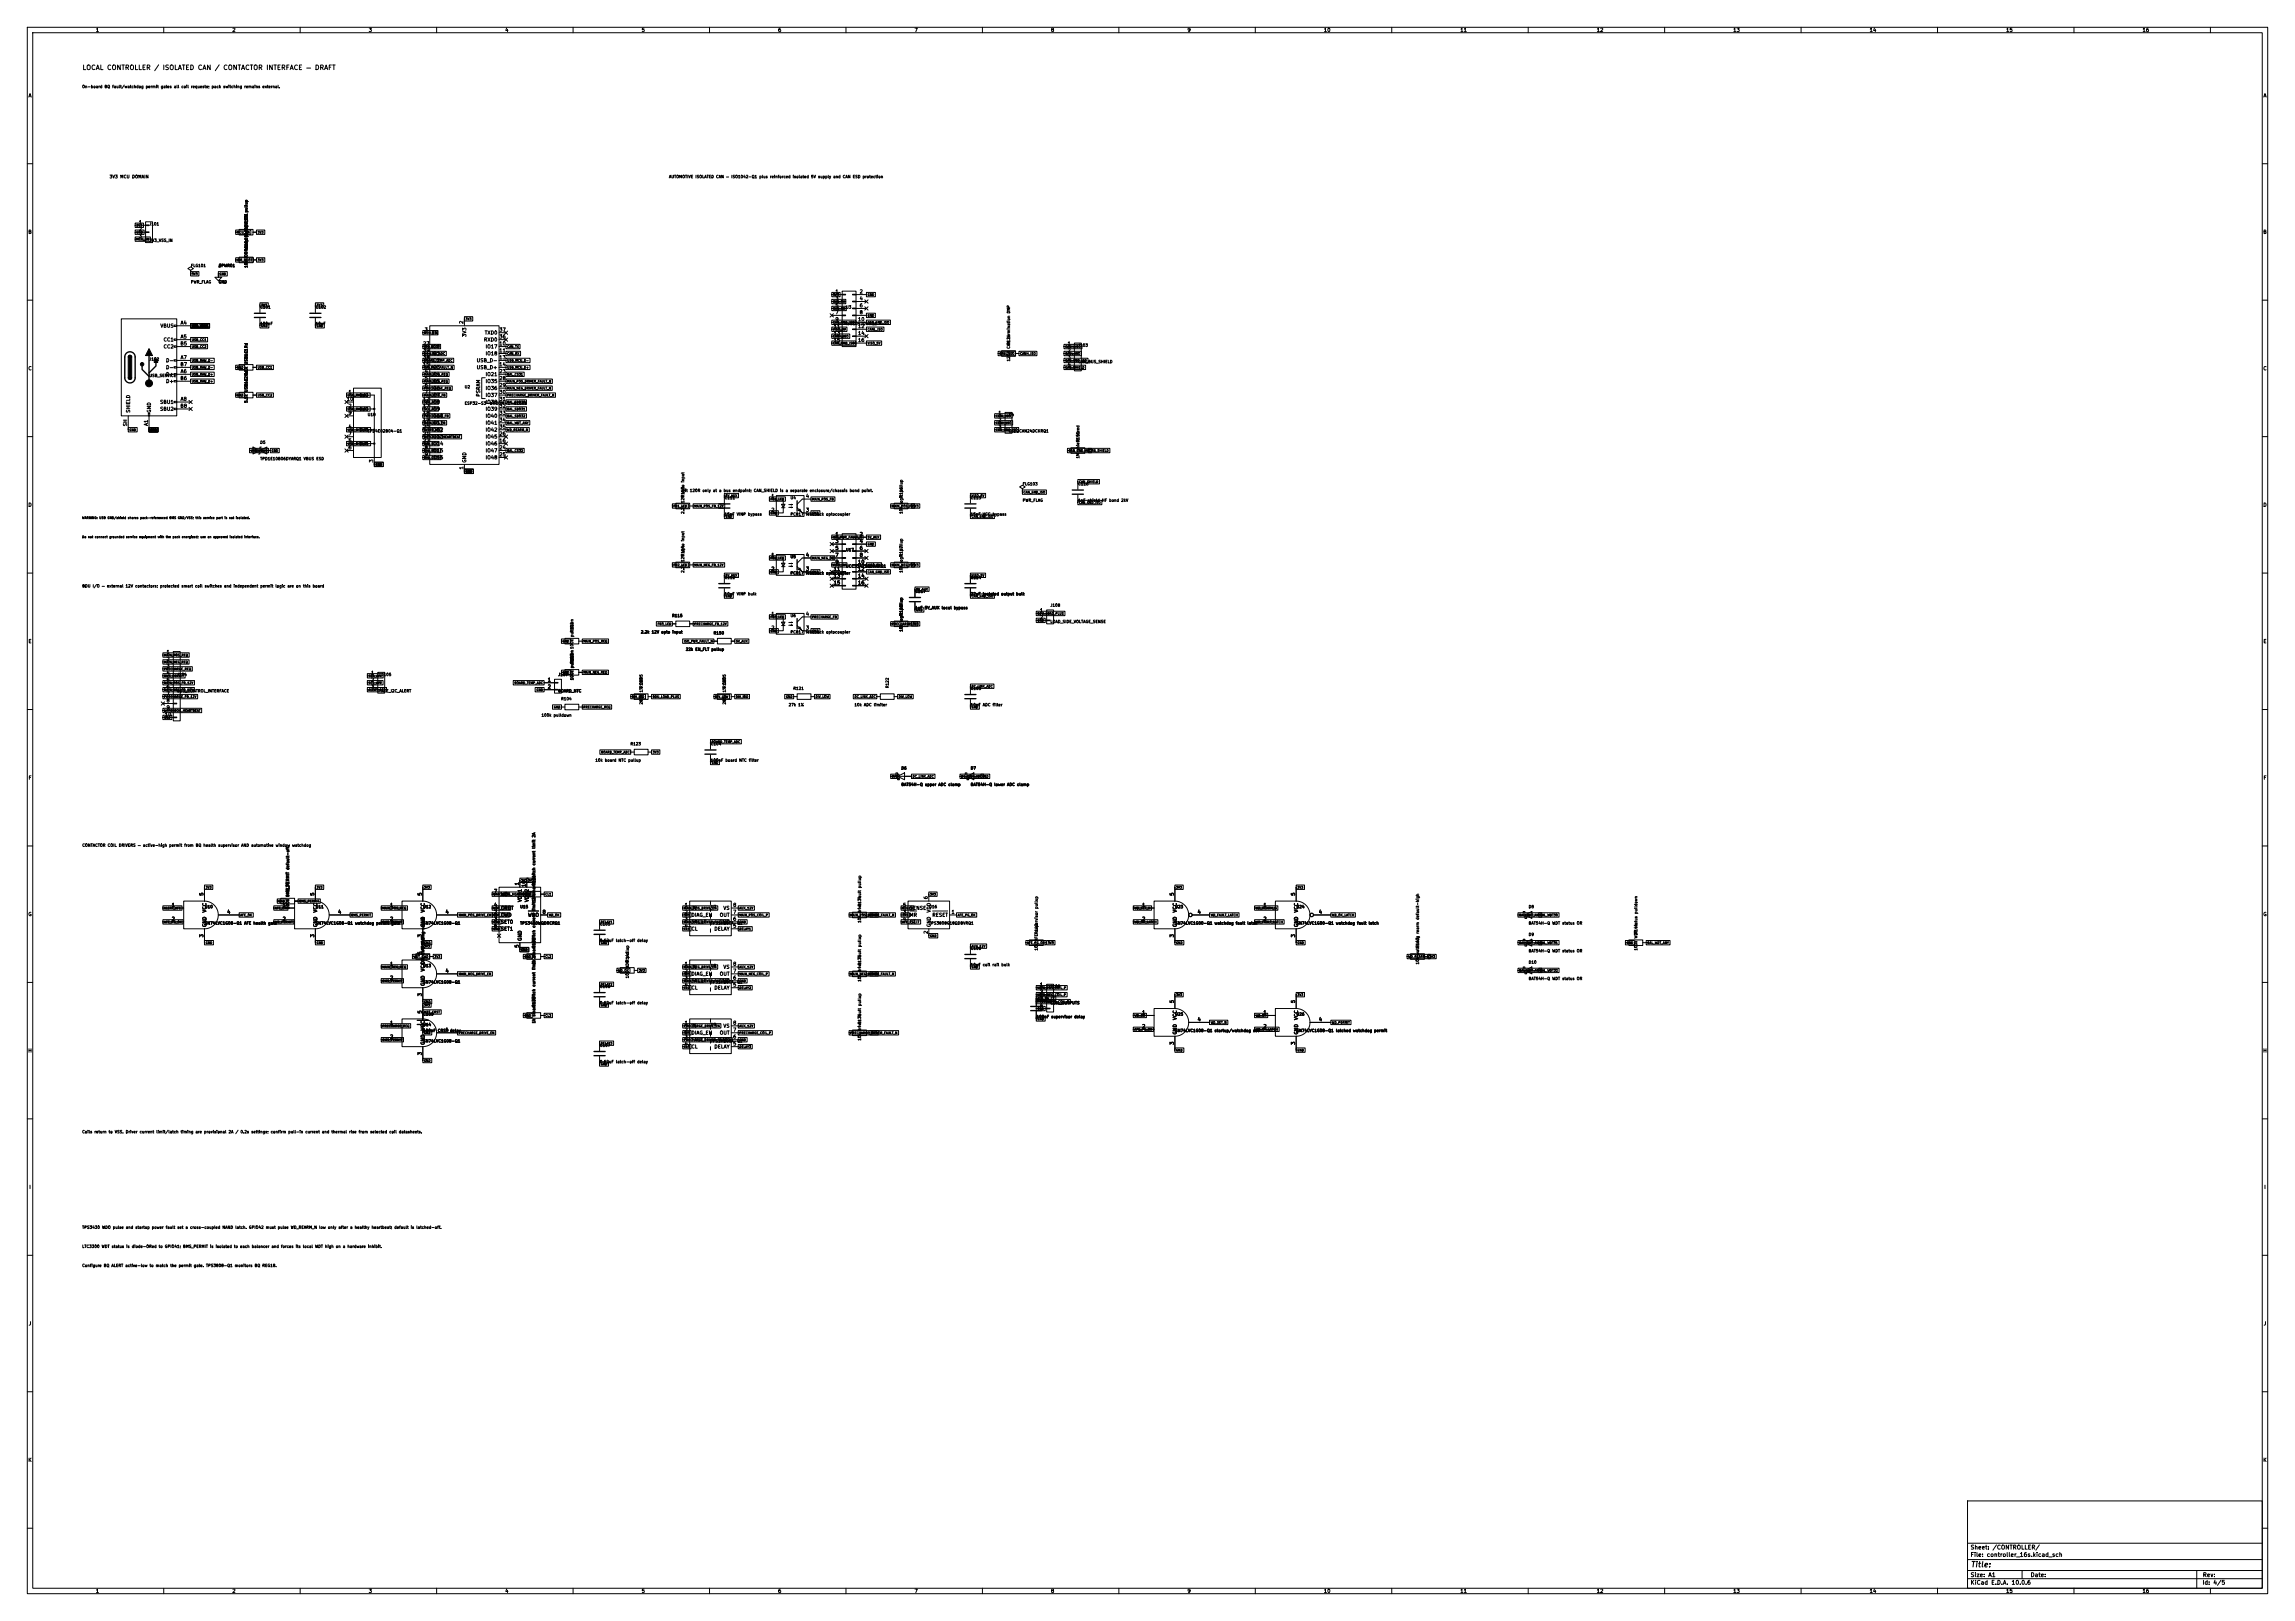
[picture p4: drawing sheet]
<svg xmlns="http://www.w3.org/2000/svg" width="841mm" height="594mm" viewBox="0 0 841 594" stroke-linecap="round" stroke-linejoin="round" font-family="sans-serif">
<defs><g id="words">
<text font-size="2" x="722" y="574.8">Title:</text>
<text font-size="1.7" x="30.1" y="26">LOCAL CONTROLLER / ISOLATED CAN / CONTACTOR INTERFACE — DRAFT</text>
<g font-size="1.5">
<text x="721.9" y="568.1">Sheet: /CONTROLLER/</text>
<text x="721.9" y="570.8">File: controller_16s.kicad_sch</text>
<text x="721.9" y="581">KiCad E.D.A. 10.0.6</text>
<text x="721.9" y="578.2">Size: A1</text>
<text x="743.9" y="578.2">Date:</text>
<text x="806.9" y="581">Id: 4/5</text>
<text x="807" y="578.2">Rev:</text>
</g>
<g font-size="1.3">
<text x="35" y="12">1</text>
<text x="85" y="12">2</text>
<text x="135" y="12">3</text>
<text x="185" y="12">4</text>
<text x="235" y="12">5</text>
<text x="285" y="12">6</text>
<text x="335" y="12">7</text>
<text x="385" y="12">8</text>
<text x="435" y="12">9</text>
<text x="485" y="12">10</text>
<text x="535" y="12">11</text>
<text x="585" y="12">12</text>
<text x="635" y="12">13</text>
<text x="685" y="12">14</text>
<text x="735" y="12">15</text>
<text x="785" y="12">16</text>
<text x="10.3" y="36">A</text>
<text x="829.3" y="36">A</text>
<text x="50.7" y="82.4">1</text>
<text x="10.2" y="86">B</text>
<text x="50.7" y="85">2</text>
<text x="50.7" y="87.5">3</text>
<text x="829.2" y="86">B</text>
<text x="306" y="107.8">1</text>
<text x="314.9" y="107.8">2</text>
<text x="306" y="110.4">3</text>
<text x="306" y="112.9">5</text>
<text x="314.9" y="110.4">4</text>
<text x="314.9" y="112.9">6</text>
<text x="66" y="119.2">A4</text>
<text x="170" y="118.8" transform="rotate(-90 170 118.8)">2</text>
<text x="306" y="115.4">7</text>
<text x="306" y="118">9</text>
<text x="314.3" y="118">10</text>
<text x="314.9" y="115.4">8</text>
<text x="58.6" y="120.3">VBUS</text>
<text x="59.8" y="125.4">CC1</text>
<text x="66" y="124.3">A5</text>
<text x="155.5" y="121.8">3</text>
<text x="158" y="122.9">EN</text>
<text x="171.1" y="123.6" transform="rotate(-90 171.1 123.6)">3V3</text>
<text x="177.2" y="125.4">RXD0</text>
<text x="177.5" y="122.9">TXD0</text>
<text x="182.8" y="124.3">36</text>
<text x="182.8" y="121.8">37</text>
<text x="305.4" y="120.5">11</text>
<text x="305.4" y="123.1">13</text>
<text x="305.4" y="125.6">15</text>
<text x="314.3" y="120.5">12</text>
<text x="314.3" y="123.1">14</text>
<text x="314.3" y="125.6">16</text>
<text x="59.8" y="128">CC2</text>
<text x="65.9" y="126.9">B5</text>
<text x="66" y="131.9">A7</text>
<text x="154.9" y="126.9">27</text>
<text x="154.9" y="131.9">38</text>
<text x="154.9" y="129.4">39</text>
<text x="158" y="128">IO0</text>
<text x="158" y="130.5">IO1</text>
<text x="177.8" y="128">IO17</text>
<text x="177.8" y="130.5">IO18</text>
<text x="182.8" y="126.9">10</text>
<text x="182.8" y="129.4">11</text>
<text x="182.8" y="131.9">13</text>
<text x="391.1" y="126.9">1</text>
<text x="391.1" y="129.4">2</text>
<text x="391.1" y="131.9">3</text>
<text x="10.2" y="136">C</text>
<text x="60.7" y="133">D-</text>
<text x="60.7" y="135.6">D-</text>
<text x="65.9" y="134.5">B7</text>
<text x="66" y="137">A6</text>
<text x="154.9" y="134.5">15</text>
<text x="155.5" y="137">4</text>
<text x="158" y="135.6">IO3</text>
<text x="158" y="133">IO2</text>
<text x="174.5" y="133">USB_D-</text>
<text x="174.5" y="135.6">USB_D+</text>
<text x="182.8" y="134.5">14</text>
<text x="182.8" y="137">23</text>
<text x="391.1" y="134.5">4</text>
<text x="829.2" y="136">C</text>
<text x="60.7" y="138.1">D+</text>
<text x="60.7" y="140.7">D+</text>
<text x="65.9" y="139.6">B6</text>
<text x="155.5" y="139.6">5</text>
<text x="155.5" y="142.1">6</text>
<text x="158" y="138.1">IO4</text>
<text x="158" y="140.7">IO5</text>
<text x="158" y="143.2">IO6</text>
<text x="177.8" y="138.1">IO21</text>
<text x="177.8" y="140.7">IO35</text>
<text x="177.8" y="143.2">IO36</text>
<text x="182.8" y="139.6">28</text>
<text x="182.8" y="142.1">29</text>
<text x="58.5" y="148.3">SBU1</text>
<text x="65.9" y="149.7">B8</text>
<text x="66" y="147.2">A8</text>
<text x="126.9" y="147.2">10</text>
<text x="127.5" y="144.6">1</text>
<text x="127.5" y="149.7">2</text>
<text x="154.9" y="147.2">12</text>
<text x="154.9" y="149.7">17</text>
<text x="155.5" y="144.6">7</text>
<text x="158" y="145.7">IO7</text>
<text x="158" y="148.3">IO8</text>
<text x="176.2" y="145.5" transform="rotate(-90 176.2 145.5)">PSRAM</text>
<text x="177.8" y="145.7">IO37</text>
<text x="177.8" y="148.3">IO38</text>
<text x="182.8" y="144.6">30</text>
<text x="182.8" y="147.2">31</text>
<text x="182.8" y="149.7">32</text>
<text x="48" y="151.4" transform="rotate(-90 48 151.4)">SHIELD</text>
<text x="55.6" y="151.4" transform="rotate(-90 55.6 151.4)">GND</text>
<text x="58.5" y="150.8">SBU2</text>
<text x="127.5" y="152.3">9</text>
<text x="154.9" y="152.3">18</text>
<text x="154.9" y="154.8">19</text>
<text x="158" y="150.8">IO9</text>
<text x="158" y="153.4">IO10</text>
<text x="158" y="155.9">IO11</text>
<text x="177.8" y="150.8">IO39</text>
<text x="177.8" y="153.4">IO40</text>
<text x="177.8" y="155.9">IO41</text>
<text x="182.8" y="152.3">33</text>
<text x="182.8" y="154.8">34</text>
<text x="365.7" y="152.3">1</text>
<text x="365.7" y="154.8">2</text>
<text x="46.9" y="156.3" transform="rotate(-90 46.9 156.3)">SH</text>
<text x="54.5" y="156.2" transform="rotate(-90 54.5 156.2)">A1</text>
<text x="127.5" y="157.3">4</text>
<text x="127.5" y="159.9">7</text>
<text x="154.9" y="157.3">20</text>
<text x="154.9" y="159.9">21</text>
<text x="158" y="158.4">IO12</text>
<text x="158" y="161">IO13</text>
<text x="177.8" y="161">IO45</text>
<text x="177.8" y="158.4">IO42</text>
<text x="182.8" y="159.9">26</text>
<text x="182.8" y="157.3">35</text>
<text x="365.7" y="157.3">3</text>
<text x="127.5" y="162.4">5</text>
<text x="127.5" y="165">6</text>
<text x="154.9" y="162.4">22</text>
<text x="155.5" y="165">8</text>
<text x="155.5" y="167.5">9</text>
<text x="158" y="166.1">IO15</text>
<text x="158" y="163.5">IO14</text>
<text x="177.8" y="163.5">IO46</text>
<text x="177.8" y="166.1">IO47</text>
<text x="182.8" y="162.4">16</text>
<text x="182.8" y="165">24</text>
<text x="182.8" y="167.5">25</text>
<text x="137" y="169.6" transform="rotate(-90 137 169.6)">3</text>
<text x="158" y="168.6">IO16</text>
<text x="170" y="172.2" transform="rotate(-90 170 172.2)">1</text>
<text x="171.1" y="169.7" transform="rotate(-90 171.1 169.7)">GND</text>
<text x="177.8" y="168.6">IO48</text>
<text x="10.2" y="186">D</text>
<text x="282.5" y="182.7">1</text>
<text x="295.2" y="182.7">4</text>
<text x="829.2" y="186">D</text>
<text x="282.5" y="187.8">2</text>
<text x="295.2" y="187.8">3</text>
<text x="306" y="196.7">1</text>
<text x="314.9" y="196.7">2</text>
<text x="306" y="199.3">3</text>
<text x="306" y="201.8">5</text>
<text x="314.9" y="199.3">4</text>
<text x="314.9" y="201.8">6</text>
<text x="282.5" y="204.3">1</text>
<text x="282.5" y="209.4">2</text>
<text x="295.2" y="209.4">3</text>
<text x="295.2" y="204.3">4</text>
<text x="305.4" y="209.4">11</text>
<text x="306" y="204.3">7</text>
<text x="306" y="206.9">9</text>
<text x="314.3" y="206.9">10</text>
<text x="314.3" y="209.4">12</text>
<text x="314.9" y="204.3">8</text>
<text x="305.4" y="212">13</text>
<text x="305.4" y="214.5">15</text>
<text x="314.3" y="212">14</text>
<text x="314.3" y="214.5">16</text>
<text x="282.5" y="225.9">1</text>
<text x="295.2" y="225.9">4</text>
<text x="380.9" y="224.7">1</text>
<text x="380.9" y="227.2">2</text>
<text x="282.5" y="231">2</text>
<text x="295.2" y="231">3</text>
<text x="10.3" y="236">E</text>
<text x="60.9" y="239.9">1</text>
<text x="829.3" y="236">E</text>
<text x="60.9" y="242.4">2</text>
<text x="60.9" y="245">3</text>
<text x="60.9" y="247.5">4</text>
<text x="60.9" y="250.1">5</text>
<text x="135.8" y="247.5">1</text>
<text x="135.8" y="250.1">2</text>
<text x="200.6" y="250.1">1</text>
<text x="60.9" y="252.6">6</text>
<text x="60.9" y="255.1">7</text>
<text x="60.9" y="257.7">8</text>
<text x="135.8" y="252.6">3</text>
<text x="200.6" y="252.6">2</text>
<text x="60.3" y="262.8">10</text>
<text x="60.9" y="260.2">9</text>
<text x="10.3" y="286">F</text>
<text x="829.3" y="286">F</text>
<text x="74.8" y="328.4" transform="rotate(-90 74.8 328.4)">5</text>
<text x="115.4" y="328.4" transform="rotate(-90 115.4 328.4)">5</text>
<text x="154.8" y="328.4" transform="rotate(-90 154.8 328.4)">5</text>
<text x="180.9" y="327.5">7</text>
<text x="183.4" y="328.6">WDI</text>
<text x="190.4" y="324.6" transform="rotate(-90 190.4 324.6)">1</text>
<text x="192.9" y="325.2" transform="rotate(-90 192.9 325.2)">10</text>
<text x="340.2" y="329.7" transform="rotate(-90 340.2 329.7)">6</text>
<text x="430.4" y="328.4" transform="rotate(-90 430.4 328.4)">5</text>
<text x="474.8" y="328.4" transform="rotate(-90 474.8 328.4)">5</text>
<text x="10.2" y="336">G</text>
<text x="62.8" y="332.6">1</text>
<text x="75.9" y="334.6" transform="rotate(-90 75.9 334.6)">VCC</text>
<text x="83.1" y="335.1">4</text>
<text x="103.4" y="332.6">1</text>
<text x="116.5" y="334.6" transform="rotate(-90 116.5 334.6)">VCC</text>
<text x="123.7" y="335.1">4</text>
<text x="142.8" y="332.6">1</text>
<text x="155.9" y="334.6" transform="rotate(-90 155.9 334.6)">VCC</text>
<text x="163.1" y="335.1">4</text>
<text x="180.9" y="335.1">2</text>
<text x="180.9" y="332.6">4</text>
<text x="183.4" y="333.7">CRST</text>
<text x="191.5" y="330.7" transform="rotate(-90 191.5 330.7)">VDD1</text>
<text x="194" y="330.7" transform="rotate(-90 194 330.7)">VDD2</text>
<text x="198.7" y="335.1">8</text>
<text x="250.7" y="332.6">1</text>
<text x="250.7" y="335.1">2</text>
<text x="253.2" y="333.7">IN</text>
<text x="264.9" y="333.7">VS</text>
<text x="268.5" y="335.1">7</text>
<text x="268.5" y="332.6">8</text>
<text x="330.7" y="335.1">3</text>
<text x="330.7" y="332.6">5</text>
<text x="333.2" y="333.7">SENSE</text>
<text x="341.3" y="334.6" transform="rotate(-90 341.3 334.6)">VDD</text>
<text x="348.5" y="335.1">1</text>
<text x="418.4" y="332.6">1</text>
<text x="431.5" y="334.6" transform="rotate(-90 431.5 334.6)">VCC</text>
<text x="438.7" y="335.1">4</text>
<text x="462.8" y="332.6">1</text>
<text x="475.9" y="334.6" transform="rotate(-90 475.9 334.6)">VCC</text>
<text x="483.1" y="335.1">4</text>
<text x="829.2" y="336">G</text>
<text x="62.8" y="337.7">2</text>
<text x="75.9" y="339.9" transform="rotate(-90 75.9 339.9)">GND</text>
<text x="103.4" y="337.7">2</text>
<text x="116.5" y="339.9" transform="rotate(-90 116.5 339.9)">GND</text>
<text x="142.8" y="337.7">2</text>
<text x="155.9" y="339.9" transform="rotate(-90 155.9 339.9)">GND</text>
<text x="180.9" y="337.7">3</text>
<text x="180.9" y="340.2">6</text>
<text x="183.4" y="336.2">CWD</text>
<text x="183.4" y="338.8">SET0</text>
<text x="183.4" y="341.3">SET1</text>
<text x="193.3" y="336.2">WDO</text>
<text x="250.7" y="337.7">3</text>
<text x="250.7" y="340.2">4</text>
<text x="253.2" y="336.2">DIAG_EN</text>
<text x="253.2" y="338.8">FAULT</text>
<text x="253.2" y="341.3">CL</text>
<text x="261.6" y="341.3">DELAY</text>
<text x="263.4" y="338.8">GND</text>
<text x="263.6" y="336.2">OUT</text>
<text x="268.5" y="340.2">5</text>
<text x="268.5" y="337.7">6</text>
<text x="330.7" y="337.7">4</text>
<text x="333.2" y="336.2">MR</text>
<text x="333.2" y="338.8">CT</text>
<text x="341.3" y="339.9" transform="rotate(-90 341.3 339.9)">GND</text>
<text x="341.5" y="336.2">RESET</text>
<text x="418.4" y="337.7">2</text>
<text x="431.5" y="339.9" transform="rotate(-90 431.5 339.9)">GND</text>
<text x="462.8" y="337.7">2</text>
<text x="475.9" y="339.9" transform="rotate(-90 475.9 339.9)">GND</text>
<text x="74.8" y="343.6" transform="rotate(-90 74.8 343.6)">3</text>
<text x="115.4" y="343.6" transform="rotate(-90 115.4 343.6)">3</text>
<text x="154.8" y="343.6" transform="rotate(-90 154.8 343.6)">3</text>
<text x="190.4" y="347.4" transform="rotate(-90 190.4 347.4)">5</text>
<text x="191.5" y="345" transform="rotate(-90 191.5 345)">GND</text>
<text x="340.2" y="342.4" transform="rotate(-90 340.2 342.4)">2</text>
<text x="430.4" y="343.6" transform="rotate(-90 430.4 343.6)">3</text>
<text x="474.8" y="343.6" transform="rotate(-90 474.8 343.6)">3</text>
<text x="154.8" y="350" transform="rotate(-90 154.8 350)">5</text>
<text x="142.8" y="354.2">1</text>
<text x="142.8" y="359.3">2</text>
<text x="155.9" y="356.2" transform="rotate(-90 155.9 356.2)">VCC</text>
<text x="163.1" y="356.7">4</text>
<text x="250.7" y="354.2">1</text>
<text x="250.7" y="356.7">2</text>
<text x="250.7" y="359.3">3</text>
<text x="253.2" y="355.3">IN</text>
<text x="253.2" y="357.8">DIAG_EN</text>
<text x="263.6" y="357.8">OUT</text>
<text x="264.9" y="355.3">VS</text>
<text x="268.5" y="359.3">6</text>
<text x="268.5" y="356.7">7</text>
<text x="268.5" y="354.2">8</text>
<text x="154.8" y="365.2" transform="rotate(-90 154.8 365.2)">3</text>
<text x="155.9" y="361.5" transform="rotate(-90 155.9 361.5)">GND</text>
<text x="250.7" y="361.8">4</text>
<text x="253.2" y="360.4">FAULT</text>
<text x="253.2" y="362.9">CL</text>
<text x="261.6" y="362.9">DELAY</text>
<text x="263.4" y="360.4">GND</text>
<text x="268.5" y="361.8">5</text>
<text x="380.9" y="361.8">1</text>
<text x="380.9" y="364.4">2</text>
<text x="154.8" y="371.6" transform="rotate(-90 154.8 371.6)">5</text>
<text x="380.9" y="366.9">3</text>
<text x="380.9" y="369.4">4</text>
<text x="418.4" y="372">1</text>
<text x="430.4" y="367.8" transform="rotate(-90 430.4 367.8)">5</text>
<text x="462.8" y="372">1</text>
<text x="474.8" y="367.8" transform="rotate(-90 474.8 367.8)">5</text>
<text x="142.8" y="375.8">1</text>
<text x="155.9" y="377.7" transform="rotate(-90 155.9 377.7)">VCC</text>
<text x="250.7" y="375.8">1</text>
<text x="253.2" y="376.9">IN</text>
<text x="264.9" y="376.9">VS</text>
<text x="268.5" y="375.8">8</text>
<text x="418.4" y="377.1">2</text>
<text x="431.5" y="373.9" transform="rotate(-90 431.5 373.9)">VCC</text>
<text x="438.7" y="374.5">4</text>
<text x="462.8" y="377.1">2</text>
<text x="475.9" y="373.9" transform="rotate(-90 475.9 373.9)">VCC</text>
<text x="483.1" y="374.5">4</text>
<text x="142.8" y="380.9">2</text>
<text x="155.9" y="383.1" transform="rotate(-90 155.9 383.1)">GND</text>
<text x="163.1" y="378.3">4</text>
<text x="250.7" y="378.3">2</text>
<text x="250.7" y="380.9">3</text>
<text x="250.7" y="383.4">4</text>
<text x="253.2" y="379.4">DIAG_EN</text>
<text x="253.2" y="382">FAULT</text>
<text x="263.4" y="382">GND</text>
<text x="263.6" y="379.4">OUT</text>
<text x="268.5" y="383.4">5</text>
<text x="268.5" y="380.9">6</text>
<text x="268.5" y="378.3">7</text>
<text x="430.4" y="383" transform="rotate(-90 430.4 383)">3</text>
<text x="431.5" y="379.2" transform="rotate(-90 431.5 379.2)">GND</text>
<text x="474.8" y="383" transform="rotate(-90 474.8 383)">3</text>
<text x="475.9" y="379.2" transform="rotate(-90 475.9 379.2)">GND</text>
<text x="10.2" y="386">H</text>
<text x="154.8" y="386.8" transform="rotate(-90 154.8 386.8)">3</text>
<text x="253.2" y="384.5">CL</text>
<text x="261.6" y="384.5">DELAY</text>
<text x="829.2" y="386">H</text>
<text x="10.6" y="436">I</text>
<text x="829.6" y="436">I</text>
<text x="10.4" y="486">J</text>
<text x="829.4" y="486">J</text>
<text x="10.2" y="536">K</text>
<text x="829.2" y="536">K</text>
<text x="35" y="584">1</text>
<text x="85" y="584">2</text>
<text x="135" y="584">3</text>
<text x="185" y="584">4</text>
<text x="235" y="584">5</text>
<text x="285" y="584">6</text>
<text x="335" y="584">7</text>
<text x="385" y="584">8</text>
<text x="435" y="584">9</text>
<text x="485" y="584">10</text>
<text x="535" y="584">11</text>
<text x="585" y="584">12</text>
<text x="635" y="584">13</text>
<text x="685" y="584">14</text>
<text x="735" y="584">15</text>
<text x="785" y="584">16</text>
</g>
<text font-size="1.1" x="40" y="65.6">3V3 MCU DOMAIN</text>
<g font-size="1">
<text x="30" y="32.5">On-board BQ fault/watchdog permit gates all coil requests; pack switching remains external.</text>
<text x="245" y="65.5">AUTOMOTIVE ISOLATED CAN — ISO1042-Q1 plus reinforced isolated 5V supply and CAN ESD protection</text>
<text x="54.6" y="82.8">J101</text>
<text x="54.6" y="88.8">3V3_VSS_IN</text>
<text x="90.9" y="91.5" transform="rotate(-90 90.9 91.5)">strap pullupR101pullup</text>
<text x="69.8" y="98.1">FLG101</text>
<text x="80" y="98.1">#PWR01</text>
<text x="90.9" y="98.3" transform="rotate(-90 90.9 98.3)">10k IO0R11010k MCU_EN</text>
<text x="69.8" y="104.1">PWR_FLAG</text>
<text x="80" y="104.1">GND</text>
<text x="95.2" y="113.3">C101</text>
<text x="115.6" y="113.3">C102</text>
<text x="309.9" y="113.3">U3</text>
<text x="95.2" y="119.3">100nF</text>
<text x="115.6" y="119.3">10uF</text>
<text x="309.9" y="119.3">ISO1042DWRQ1</text>
<text x="90.9" y="131.6" transform="rotate(-90 90.9 131.6)">R111Rd</text>
<text x="370.3" y="127.9" transform="rotate(-90 370.3 127.9)">CAN termination DNP</text>
<text x="370.3" y="126.6" transform="rotate(-90 370.3 126.6)">R124</text>
<text x="395" y="127.3">J103</text>
<text x="54.6" y="132.4">J102</text>
<text x="90.9" y="137.6" transform="rotate(-90 90.9 137.6)">5.1k USB-C</text>
<text x="370.3" y="132.6" transform="rotate(-90 370.3 132.6)">120R</text>
<text x="395" y="133.3">CAN_BUS_SHIELD</text>
<text x="54.6" y="138.4">USB_SERVICE</text>
<text x="90.9" y="141.8" transform="rotate(-90 90.9 141.8)">R112Rd</text>
<text x="170.2" y="142.5">U2</text>
<text x="90.9" y="147.8" transform="rotate(-90 90.9 147.8)">5.1k USB-C</text>
<text x="170.2" y="148.5">ESP32-S3-WROOM-1-N16R8</text>
<text x="134.6" y="152.7">U18</text>
<text x="369.6" y="152.7">D4</text>
<text x="134.6" y="158.7">TPD4E02B04-Q1</text>
<text x="369.6" y="158.7">ESD2CAN24DCKRQ1</text>
<text x="95.2" y="162.9">D5</text>
<text x="395.7" y="165.3" transform="rotate(-90 395.7 165.3)">shield bleed</text>
<text x="395.7" y="162.1" transform="rotate(-90 395.7 162.1)">R151</text>
<text x="95.2" y="168.9">TPD1E10B06DYARQ1 VBUS ESD</text>
<text x="395.7" y="168.1" transform="rotate(-90 395.7 168.1)">1M</text>
<text x="374.6" y="178.1">FLG103</text>
<text x="395" y="178.1">C116</text>
<text x="250" y="180.5">Fit 120R only at a bus endpoint; CAN_SHIELD is a separate enclosure/chassis bond point.</text>
<text x="250.9" y="184.5" transform="rotate(-90 250.9 184.5)">12V opto input</text>
<text x="250.9" y="182.4" transform="rotate(-90 250.9 182.4)">R113</text>
<text x="265.4" y="183.2">C111</text>
<text x="289.5" y="183.2">U4</text>
<text x="331" y="182.4" transform="rotate(-90 331 182.4)">R116</text>
<text x="355.6" y="183.2">C113</text>
<text x="374.6" y="184.1">PWR_FLAG</text>
<text x="395" y="184.1">1nF shield HF bond 2kV</text>
<text x="250.9" y="188.4" transform="rotate(-90 250.9 188.4)">2.2k</text>
<text x="265.4" y="189.2">15nF VINP bypass</text>
<text x="289.5" y="189.2">PC817</text>
<text x="295.2" y="189.2">feedback optocoupler</text>
<text x="331" y="188.4" transform="rotate(-90 331 188.4)">10k logic pullup</text>
<text x="355.6" y="189.2">15nF VCC bypass</text>
<text x="309.9" y="202.2">U17</text>
<text x="250.9" y="206.1" transform="rotate(-90 250.9 206.1)">12V opto input</text>
<text x="250.9" y="204" transform="rotate(-90 250.9 204)">R114</text>
<text x="289.5" y="204.8">U5</text>
<text x="309.9" y="208.2">UCC33421QDHARQ1</text>
<text x="331" y="204" transform="rotate(-90 331 204)">R117</text>
<text x="30" y="215.5">BDU I/O — external 12V contactors; protected smart coil switches and independent permit logic are on this board</text>
<text x="250.9" y="210" transform="rotate(-90 250.9 210)">2.2k</text>
<text x="265.4" y="212.4">C112</text>
<text x="289.5" y="210.8">PC817</text>
<text x="295.2" y="210.8">feedback optocoupler</text>
<text x="331" y="210" transform="rotate(-90 331 210)">10k logic pullup</text>
<text x="355.6" y="212.4">C114</text>
<text x="265.4" y="218.4">10uF VINP bulk</text>
<text x="335.3" y="217.5">C117</text>
<text x="355.6" y="218.4">22uF isolated output bulk</text>
<text x="246.1" y="226.4">R115</text>
<text x="289.5" y="226.4">U6</text>
<text x="331" y="225.6" transform="rotate(-90 331 225.6)">R118</text>
<text x="335.3" y="223.5">1uF 5V_AUX local bypass</text>
<text x="384.8" y="222.5">J108</text>
<text x="210.3" y="233.5" transform="rotate(-90 210.3 233.5)">pulldown</text>
<text x="210.3" y="232" transform="rotate(-90 210.3 232)">R102</text>
<text x="234.7" y="232.4">2.2k 12V opto input</text>
<text x="261.4" y="232.7">R150</text>
<text x="289.5" y="232.4">PC817</text>
<text x="295.2" y="232.4">feedback optocoupler</text>
<text x="331" y="231.6" transform="rotate(-90 331 231.6)">10k logic pullup</text>
<text x="384.8" y="228.5">LOAD_SIDE_VOLTAGE_SENSE</text>
<text x="251.2" y="238.7">22k EN_FLT pullup</text>
<text x="210.3" y="245" transform="rotate(-90 210.3 245)">pulldown 100k</text>
<text x="210.3" y="245" transform="rotate(-90 210.3 245)">pulldown</text>
<text x="210.3" y="243.4" transform="rotate(-90 210.3 243.4)">R103</text>
<text x="64.8" y="247.9">J104</text>
<text x="139.7" y="247.9">J105</text>
<text x="204.5" y="247.9">J107</text>
<text x="210.3" y="249.4" transform="rotate(-90 210.3 249.4)">100k</text>
<text x="64.8" y="253.9">BDU_CONTROL_INTERFACE</text>
<text x="139.7" y="253.9">AFE_I2C_ALERT</text>
<text x="204.5" y="253.9">BOARD_NTC</text>
<text x="205.5" y="256.8">R104</text>
<text x="235.7" y="253.9" transform="rotate(-90 235.7 253.9)">1% 0805</text>
<text x="235.7" y="252.3" transform="rotate(-90 235.7 252.3)">R119</text>
<text x="266.2" y="253.9" transform="rotate(-90 266.2 253.9)">1% 0805</text>
<text x="266.2" y="252.3" transform="rotate(-90 266.2 252.3)">R120</text>
<text x="290.6" y="253">R121</text>
<text x="325.9" y="252.3" transform="rotate(-90 325.9 252.3)">R122</text>
<text x="355.6" y="253">C103</text>
<text x="198.3" y="262.8">100k pulldown</text>
<text x="235.7" y="258.3" transform="rotate(-90 235.7 258.3)">280k</text>
<text x="266.2" y="258.3" transform="rotate(-90 266.2 258.3)">280k</text>
<text x="288.9" y="259">27k 1%</text>
<text x="313" y="259">10k ADC limiter</text>
<text x="355.6" y="259">10nF ADC filter</text>
<text x="230.9" y="273.3">R123</text>
<text x="260.3" y="273.3">C104</text>
<text x="218" y="279.3">10k board NTC pullup</text>
<text x="260.3" y="279.3">100nF board NTC filter</text>
<text x="330.2" y="282.2">D6</text>
<text x="355.6" y="282.2">D7</text>
<text x="330.2" y="288.2">BAT54H-Q upper ADC clamp</text>
<text x="355.6" y="288.2">BAT54H-Q lower ADC clamp</text>
<text x="30" y="310.5">CONTACTOR COIL DRIVERS — active-high permit from BQ health supervisor AND automotive window watchdog</text>
<text x="106.2" y="328.8" transform="rotate(-90 106.2 328.8)">BMS_PERMIT default-off</text>
<text x="106.2" y="327.2" transform="rotate(-90 106.2 327.2)">R130</text>
<text x="196.3" y="329.9" transform="rotate(-90 196.3 329.9)">2Asmart-switch current limit 2A</text>
<text x="196.3" y="324.7" transform="rotate(-90 196.3 324.7)">R131</text>
<text x="74.9" y="333">U10</text>
<text x="106.2" y="333.2" transform="rotate(-90 106.2 333.2)">100k</text>
<text x="115.6" y="333">U11</text>
<text x="154.9" y="333">U12</text>
<text x="190.5" y="333">U15</text>
<text x="260.3" y="333">U7</text>
<text x="315.7" y="332.3" transform="rotate(-90 315.7 332.3)">R134</text>
<text x="340.3" y="333">U16</text>
<text x="430.5" y="333">U23</text>
<text x="475" y="333">U24</text>
<text x="560.1" y="333">D8</text>
<text x="74.9" y="339">SN74LVC1G08-Q1 AFE health gate</text>
<text x="115.6" y="339">SN74LVC1G08-Q1 watchdog permit gate</text>
<text x="154.9" y="339">SN74LVC1G08-Q1</text>
<text x="190.5" y="339">TPS3430WQDRCRQ1</text>
<text x="219.7" y="339.4">C105</text>
<text x="260.3" y="339">TPS1H200A-Q1</text>
<text x="315.7" y="338.3" transform="rotate(-90 315.7 338.3)">10k driver fault pullup</text>
<text x="340.3" y="339">TPS3808G18QDBVRQ1</text>
<text x="380.5" y="341.6" transform="rotate(-90 380.5 341.6)">supervisor pullup</text>
<text x="430.5" y="339">SN74LVC1G00-Q1 watchdog fault latch</text>
<text x="475" y="339">SN74LVC1G00-Q1 watchdog fault latch</text>
<text x="560.1" y="339">BAT54H-Q WDT status OR</text>
<text x="155.7" y="347.5" transform="rotate(-90 155.7 347.5)">R140</text>
<text x="155.7" y="346.2" transform="rotate(-90 155.7 346.2)">timing select</text>
<text x="196.3" y="347.5" transform="rotate(-90 196.3 347.5)">R132</text>
<text x="219.7" y="345.4">0.62uF latch-off delay</text>
<text x="520.2" y="347.5" transform="rotate(-90 520.2 347.5)">R143</text>
<text x="560.1" y="343.2">D9</text>
<text x="600.2" y="344" transform="rotate(-90 600.2 344)">WDT status pulldown</text>
<text x="600.2" y="342.5" transform="rotate(-90 600.2 342.5)">R144</text>
<text x="155.7" y="353.5" transform="rotate(-90 155.7 353.5)">10k CWD</text>
<text x="196.3" y="353.5" transform="rotate(-90 196.3 353.5)">1k</text>
<text x="196.3" y="351.5" transform="rotate(-90 196.3 351.5)">2A</text>
<text x="196.3" y="351" transform="rotate(-90 196.3 351)">smart-switch current limit1k</text>
<text x="230.6" y="352.6" transform="rotate(-90 230.6 352.6)">R141</text>
<text x="315.7" y="353.9" transform="rotate(-90 315.7 353.9)">R135</text>
<text x="355.6" y="348.3">C108</text>
<text x="380.5" y="348.5" transform="rotate(-90 380.5 348.5)">10k AFER142</text>
<text x="520.2" y="353.5" transform="rotate(-90 520.2 353.5)">10k watchdog rearm default-high</text>
<text x="560.1" y="353.4">D10</text>
<text x="560.1" y="349.2">BAT54H-Q WDT status OR</text>
<text x="600.2" y="348.5" transform="rotate(-90 600.2 348.5)">100k</text>
<text x="154.9" y="354.6">U13</text>
<text x="230.6" y="358.6" transform="rotate(-90 230.6 358.6)">10k WDO pullup</text>
<text x="260.3" y="354.6">U8</text>
<text x="315.7" y="359.9" transform="rotate(-90 315.7 359.9)">10k driver fault pullup</text>
<text x="355.6" y="354.3">10uF coil rail bulk</text>
<text x="560.1" y="359.4">BAT54H-Q WDT status OR</text>
<text x="154.9" y="360.6">SN74LVC1G08-Q1</text>
<text x="219.7" y="362.2">C106</text>
<text x="260.3" y="360.6">TPS1H200A-Q1</text>
<text x="384.8" y="362.2">J109</text>
<text x="196.3" y="369.1" transform="rotate(-90 196.3 369.1)">R133</text>
<text x="219.7" y="368.2">0.62uF latch-off delay</text>
<text x="379.7" y="367.3">C110</text>
<text x="384.8" y="368.2">COIL_OUTPUTS</text>
<text x="154.9" y="372.4">C109</text>
<text x="154.9" y="376.2">U14</text>
<text x="196.3" y="375.1" transform="rotate(-90 196.3 375.1)">1k</text>
<text x="196.3" y="372.6" transform="rotate(-90 196.3 372.6)">smart-switch current limit</text>
<text x="260.3" y="376.2">U9</text>
<text x="315.7" y="375.5" transform="rotate(-90 315.7 375.5)">R136</text>
<text x="379.7" y="373.3">100nF supervisor delay</text>
<text x="430.5" y="372.4">U25</text>
<text x="475" y="372.4">U26</text>
<text x="154.9" y="378.4">100nF CRST delay</text>
<text x="154.9" y="382.2">SN74LVC1G08-Q1</text>
<text x="219.7" y="383.8">C107</text>
<text x="260.3" y="382.2">TPS1H200A-Q1</text>
<text x="315.7" y="381.5" transform="rotate(-90 315.7 381.5)">10k driver fault pullup</text>
<text x="430.5" y="378.4">SN74LVC1G08-Q1 startup/watchdog set</text>
<text x="475" y="378.4">SN74LVC1G08-Q1 latched watchdog permit</text>
<text x="219.7" y="389.8">0.62uF latch-off delay</text>
<text x="30" y="415.5">Coils return to VSS. Driver current limit/latch timing are provisional 2A / 0.2s settings; confirm pull-in current and thermal rise from selected coil datasheets.</text>
<text x="30" y="450.5">TPS3430 WDO pulse and startup power fault set a cross-coupled NAND latch. GPIO42 must pulse WD_REARM_N low only after a healthy heartbeat; default is latched-off.</text>
<text x="30" y="457.5">LTC3300 WDT status is diode-ORed to GPIO41; BMS_PERMIT is isolated to each balancer and forces its local WDT high on a hardware inhibit.</text>
<text x="30" y="464.5">Configure BQ ALERT active-low to match the permit gate. TPS3808-Q1 monitors BQ REG18.</text>
</g>
<g font-size=".8">
<text x="49.9" y="83.2">3V3</text>
<text x="49.9" y="85.8">GND</text>
<text x="49.9" y="88.3">MCU_EN</text>
<text x="86.7" y="85.8">MCU_EN</text>
<text x="94.3" y="85.8">3V3</text>
<text x="86.7" y="95.9">IO0_BOOT</text>
<text x="94.3" y="95.9">3V3</text>
<text x="70.2" y="101">3V3</text>
<text x="80.3" y="101">GND</text>
<text x="95.6" y="112.4">3V3</text>
<text x="115.9" y="112.4">3V3</text>
<text x="305.1" y="108.6">3V3</text>
<text x="305.1" y="111.2">CAN_TX</text>
<text x="305.1" y="113.7">CAN_RX</text>
<text x="317.8" y="108.6">GND</text>
<text x="170.5" y="117.5">3V3</text>
<text x="305.1" y="118.8">CAN_GND_ISO</text>
<text x="317.8" y="118.8">CAN_GND_ISO</text>
<text x="317.8" y="116.2">GND</text>
<text x="70.2" y="120">USB_VBUS</text>
<text x="70.2" y="125.1">USB_CC1</text>
<text x="95.6" y="120">GND</text>
<text x="115.9" y="120">GND</text>
<text x="155.3" y="122.6">MCU_EN</text>
<text x="305.1" y="123.9">CANH_ISO</text>
<text x="305.1" y="121.3">VISO_5V</text>
<text x="317.8" y="121.3">CANL_ISO</text>
<text x="70.2" y="127.7">USB_CC2</text>
<text x="155.3" y="130.2">DC_LINK_ADC</text>
<text x="155.3" y="127.7">IO0_BOOT</text>
<text x="185.7" y="130.2">CAN_RX</text>
<text x="185.7" y="127.7">CAN_TX</text>
<text x="305.1" y="126.4">CAN_GND_ISO</text>
<text x="317.8" y="126.4">VISO_5V</text>
<text x="366.1" y="130.2">CANL_ISO</text>
<text x="373.7" y="130.2">CANH_ISO</text>
<text x="390.2" y="130.2">CANL_ISO</text>
<text x="390.2" y="127.7">CANH_ISO</text>
<text x="70.2" y="135.3">USB_RAW_D-</text>
<text x="70.2" y="137.8">USB_RAW_D+</text>
<text x="70.2" y="132.7">USB_RAW_D-</text>
<text x="86.7" y="135.3">GND</text>
<text x="94.3" y="135.3">USB_CC1</text>
<text x="155.3" y="137.8">MAIN_POS_REQ</text>
<text x="155.3" y="132.7">BOARD_TEMP_ADC</text>
<text x="155.3" y="135.3">ISO_PWR_FAULT_N</text>
<text x="185.7" y="137.8">BAL_CS31</text>
<text x="185.7" y="132.7">USB_MCU_D-</text>
<text x="185.7" y="135.3">USB_MCU_D+</text>
<text x="390.2" y="135.3">CAN_SHIELD</text>
<text x="390.2" y="132.7">CAN_GND_ISO</text>
<text x="70.2" y="140.4">USB_RAW_D+</text>
<text x="155.3" y="140.4">MAIN_NEG_REQ</text>
<text x="155.3" y="142.9">PRECHARGE_REQ</text>
<text x="185.7" y="142.9">MAIN_NEG_DRIVER_FAULT_N</text>
<text x="185.7" y="140.4">MAIN_POS_DRIVER_FAULT_N</text>
<text x="86.7" y="145.4">GND</text>
<text x="94.3" y="145.4">USB_CC2</text>
<text x="127.3" y="145.4">USB_RAW_D+</text>
<text x="155.3" y="148">SDA_AFE</text>
<text x="155.3" y="145.4">MAIN_POS_FB</text>
<text x="185.7" y="148">BAL_SDO30</text>
<text x="185.7" y="145.4">PRECHARGE_DRIVER_FAULT_N</text>
<text x="127.3" y="150.5">USB_RAW_D-</text>
<text x="155.3" y="155.6">MAIN_NEG_FB</text>
<text x="155.3" y="150.5">SCL_AFE</text>
<text x="155.3" y="153.1">PRECHARGE_FB</text>
<text x="185.7" y="155.6">BAL_WDT_ANY</text>
<text x="185.7" y="150.5">BAL_SDO31</text>
<text x="185.7" y="153.1">BAL_SDO32</text>
<text x="364.8" y="153.1">CANL_ISO</text>
<text x="364.8" y="155.6">CANH_ISO</text>
<text x="47.3" y="158.1">GND</text>
<text x="54.9" y="158.1">GND</text>
<text x="127.3" y="158.1">USB_MCU_D+</text>
<text x="155.3" y="158.1">ALERT_AFE</text>
<text x="155.3" y="160.7">WATCHDOG_HEARTBEAT</text>
<text x="185.7" y="158.1">WD_REARM_N</text>
<text x="364.8" y="158.1">CAN_GND_ISO</text>
<text x="91.8" y="165.8">USB_VBUS</text>
<text x="99.4" y="165.8">GND</text>
<text x="127.3" y="163.2">USB_MCU_D-</text>
<text x="155.3" y="163.2">BAL_SCK</text>
<text x="155.3" y="165.8">BAL_MOSI</text>
<text x="185.7" y="165.8">BAL_CS32</text>
<text x="391.5" y="165.8">CAN_GND_ISO</text>
<text x="399.1" y="165.8">CAN_SHIELD</text>
<text x="137.5" y="170.8">GND</text>
<text x="155.3" y="168.3">BAL_CS30</text>
<text x="170.5" y="173.4">GND</text>
<text x="395.3" y="177.2">CAN_SHIELD</text>
<text x="265.8" y="182.3">5V_AUX</text>
<text x="282.3" y="183.5">FB1_LED</text>
<text x="297.5" y="183.5">MAIN_POS_FB</text>
<text x="355.9" y="182.3">VISO_5V</text>
<text x="375" y="181">CAN_GND_ISO</text>
<text x="395.3" y="184.8">CAN_GND_ISO</text>
<text x="30" y="190.4">WARNING: USB GND/shield shares pack-referenced BMS GND/VSS; this service port is not isolated.</text>
<text x="246.7" y="186.1">FB1_LED</text>
<text x="254.3" y="186.1">MAIN_POS_FB_12V</text>
<text x="265.8" y="189.9">GND</text>
<text x="282.3" y="188.6">GND</text>
<text x="297.5" y="188.6">GND</text>
<text x="326.7" y="186.1">MAIN_POS_FB</text>
<text x="334.3" y="186.1">3V3</text>
<text x="355.9" y="189.9">CAN_GND_ISO</text>
<text x="30" y="197.4">Do not connect grounded service equipment with the pack energized; use an approved isolated interface.</text>
<text x="305.1" y="197.5">ISO_PWR_FAULT_N</text>
<text x="317.8" y="197.5">5V_AUX</text>
<text x="317.8" y="200.1">GND</text>
<text x="246.7" y="207.7">FB2_LED</text>
<text x="254.3" y="207.7">MAIN_NEG_FB_12V</text>
<text x="282.3" y="205.1">FB2_LED</text>
<text x="297.5" y="205.1">MAIN_NEG_FB</text>
<text x="305.1" y="207.7">VISO_5V</text>
<text x="317.8" y="207.7">VISO_5V</text>
<text x="326.7" y="207.7">MAIN_NEG_FB</text>
<text x="334.3" y="207.7">3V3</text>
<text x="265.8" y="211.5">5V_AUX</text>
<text x="282.3" y="210.2">GND</text>
<text x="297.5" y="210.2">GND</text>
<text x="317.8" y="210.2">CAN_GND_ISO</text>
<text x="355.9" y="211.5">VISO_5V</text>
<text x="265.8" y="219.1">GND</text>
<text x="335.6" y="216.6">5V_AUX</text>
<text x="355.9" y="219.1">CAN_GND_ISO</text>
<text x="282.3" y="226.7">FB3_LED</text>
<text x="297.5" y="226.7">PRECHARGE_FB</text>
<text x="335.6" y="224.2">GND</text>
<text x="380.1" y="225.5">BDU_LOAD_PLUS</text>
<text x="380.1" y="228">GND</text>
<text x="240.9" y="229.3">FB3_LED</text>
<text x="254.3" y="229.3">PRECHARGE_FB_12V</text>
<text x="282.3" y="231.8">GND</text>
<text x="297.5" y="231.8">GND</text>
<text x="326.7" y="229.3">PRECHARGE_FB</text>
<text x="334.3" y="229.3">3V3</text>
<text x="206.1" y="235.6">GND</text>
<text x="213.7" y="235.6">MAIN_POS_REQ</text>
<text x="250.5" y="235.6">ISO_PWR_FAULT_N</text>
<text x="269.6" y="235.6">5V_AUX</text>
<text x="60" y="245.8">PRECHARGE_REQ</text>
<text x="60" y="240.7">MAIN_POS_REQ</text>
<text x="60" y="243.2">MAIN_NEG_REQ</text>
<text x="60" y="250.9">MAIN_POS_FB_12V</text>
<text x="60" y="248.3">BMS_PERMIT</text>
<text x="134.9" y="250.9">SCL_AFE</text>
<text x="134.9" y="248.3">SDA_AFE</text>
<text x="188.4" y="250.9">BOARD_TEMP_ADC</text>
<text x="206.1" y="247">GND</text>
<text x="213.7" y="247">MAIN_NEG_REQ</text>
<text x="60" y="253.4">MAIN_NEG_FB_12V</text>
<text x="60" y="255.9">PRECHARGE_FB_12V</text>
<text x="134.9" y="253.4">ALERT_AFE</text>
<text x="196.5" y="253.4">GND</text>
<text x="231.5" y="255.9">DIV_MID</text>
<text x="239.1" y="255.9">BDU_LOAD_PLUS</text>
<text x="261.9" y="255.9">DIV_LOW</text>
<text x="269.6" y="255.9">DIV_MID</text>
<text x="287.9" y="255.9">GND</text>
<text x="298.8" y="255.9">DIV_LOW</text>
<text x="313.1" y="255.9">DC_LINK_ADC</text>
<text x="329.3" y="255.9">DIV_LOW</text>
<text x="355.9" y="252.1">DC_LINK_ADC</text>
<text x="60" y="261">WATCHDOG_HEARTBEAT</text>
<text x="60" y="263.6">GND</text>
<text x="202.8" y="259.7">GND</text>
<text x="213.7" y="259.7">PRECHARGE_REQ</text>
<text x="355.9" y="259.7">GND</text>
<text x="260.7" y="272.4">BOARD_TEMP_ADC</text>
<text x="220.2" y="276.3">BOARD_TEMP_ADC</text>
<text x="239.1" y="276.3">3V3</text>
<text x="260.7" y="280.1">GND</text>
<text x="326.7" y="285.1">3V3</text>
<text x="334.3" y="285.1">DC_LINK_ADC</text>
<text x="352.1" y="285.1">DC_LINK_ADCGND</text>
<text x="190.8" y="323.2">3V3</text>
<text x="193.4" y="323.2">3V3</text>
<text x="75.3" y="325.8">3V3</text>
<text x="115.9" y="325.8">3V3</text>
<text x="155.3" y="325.8">3V3</text>
<text x="180.7" y="328.3">WATCHDOG_HEARTBEAT</text>
<text x="192.1" y="328.3">GND</text>
<text x="199.7" y="328.3">CL1</text>
<text x="340.7" y="328.3">3V3</text>
<text x="430.9" y="325.8">3V3</text>
<text x="475.3" y="325.8">3V3</text>
<text x="60" y="333.4">ALERT_AFE</text>
<text x="88" y="335.9">AFE_OK</text>
<text x="100.7" y="333.4">AFE_OK</text>
<text x="101.9" y="330.9">GND</text>
<text x="109.5" y="330.9">BMS_PERMIT</text>
<text x="128.6" y="335.9">BMS_PERMIT</text>
<text x="140" y="333.4">MAIN_POS_REQ</text>
<text x="168" y="335.9">MAIN_POS_DRIVE_EN WDT_CWD</text>
<text x="180.7" y="333.4">WDT_CRST</text>
<text x="201" y="335.9">WD_OK</text>
<text x="250.5" y="333.4">MAIN_POS_DRIVE_EN</text>
<text x="250.5" y="335.9">3V3</text>
<text x="270.8" y="333.4">AUX_12V</text>
<text x="270.8" y="335.9">MAIN_POS_COIL_P</text>
<text x="311.5" y="335.9">MAIN_POS_DRIVER_FAULT_N</text>
<text x="319.1" y="335.9">3V3</text>
<text x="330.5" y="333.4">REG18</text>
<text x="330.5" y="335.9">3V3</text>
<text x="350.8" y="335.9">AFE_PG_OK</text>
<text x="415.6" y="333.4">WD_SET_N</text>
<text x="443.6" y="335.9">WD_FAULT_LATCH</text>
<text x="460.1" y="333.4">WD_REARM_N</text>
<text x="488" y="335.9">WD_OK_LATCH</text>
<text x="556.6" y="335.9">BAL_WDT_ANY</text>
<text x="564.2" y="335.9">BAL_WDT30</text>
<text x="60" y="338.5">AFE_PG_OK</text>
<text x="100.7" y="338.5">WD_PERMIT</text>
<text x="140" y="338.5">BMS_PERMIT</text>
<text x="180.7" y="338.5">GND</text>
<text x="180.7" y="341">GND</text>
<text x="220" y="338.5">DELAY1</text>
<text x="250.5" y="341">CL1</text>
<text x="250.5" y="338.5">MAIN_POS_DRIVER_FAULT_N</text>
<text x="270.8" y="338.5">GND</text>
<text x="270.8" y="341">DELAY1</text>
<text x="330.5" y="338.5">AFE_PG_CT</text>
<text x="415.6" y="338.5">WD_OK_LATCH</text>
<text x="460.1" y="338.5">WD_FAULT_LATCH</text>
<text x="75.3" y="346.1">GND</text>
<text x="115.9" y="346.1">GND</text>
<text x="155.3" y="347.4">3V3</text>
<text x="155.3" y="346.1">GND</text>
<text x="220" y="346.1">GND</text>
<text x="340.7" y="343.6">GND</text>
<text x="355.9" y="347.4">AUX_12V</text>
<text x="376.2" y="346.1">AFE_PG_OK</text>
<text x="383.9" y="346.1">3V3</text>
<text x="430.9" y="346.1">GND</text>
<text x="475.3" y="346.1">GND</text>
<text x="556.6" y="346.1">BAL_WDT_ANY</text>
<text x="564.2" y="346.1">BAL_WDT31</text>
<text x="596" y="346.1">GND</text>
<text x="603.6" y="346.1">BAL_WDT_ANY</text>
<text x="151.5" y="351.2">WDT_CWD</text>
<text x="159.1" y="351.2">3V3</text>
<text x="190.8" y="348.6">GND</text>
<text x="192.1" y="351.2">GND</text>
<text x="199.7" y="351.2">CL2</text>
<text x="515.9" y="351.2">WD_REARM_N3V3</text>
<text x="140" y="355">MAIN_NEG_REQ</text>
<text x="168" y="357.5">MAIN_NEG_DRIVE_EN</text>
<text x="226.4" y="356.3">WD_OK</text>
<text x="234" y="356.3">3V3</text>
<text x="250.5" y="357.5">3V3</text>
<text x="250.5" y="355">MAIN_NEG_DRIVE_EN</text>
<text x="270.8" y="355">AUX_12V</text>
<text x="270.8" y="357.5">MAIN_NEG_COIL_P</text>
<text x="311.5" y="357.5">MAIN_NEG_DRIVER_FAULT_N</text>
<text x="319.1" y="357.5">3V3</text>
<text x="355.9" y="355">GND</text>
<text x="556.6" y="356.3">BAL_WDT_ANY</text>
<text x="564.2" y="356.3">BAL_WDT32</text>
<text x="140" y="360.1">BMS_PERMIT</text>
<text x="220" y="361.3">DELAY2</text>
<text x="250.5" y="360.1">MAIN_NEG_DRIVER_FAULT_N</text>
<text x="250.5" y="362.6">CL2</text>
<text x="270.8" y="360.1">GND</text>
<text x="270.8" y="362.6">DELAY2</text>
<text x="380.1" y="362.6">MAIN_POS_COIL_P</text>
<text x="380.1" y="365.2">MAIN_NEG_COIL_P</text>
<text x="430.9" y="365.2">3V3</text>
<text x="475.3" y="365.2">3V3</text>
<text x="155.3" y="371.5">WDT_CRST</text>
<text x="155.3" y="369">3V3</text>
<text x="155.3" y="367.7">GND</text>
<text x="220" y="369">GND</text>
<text x="380.1" y="366.4">AFE_PG_CT</text>
<text x="380.1" y="370.2">GND</text>
<text x="380.1" y="367.7">PRECHARGE_COIL_P</text>
<text x="140" y="376.6">PRECHARGE_REQ</text>
<text x="192.1" y="372.8">GND</text>
<text x="199.7" y="372.8">CL3</text>
<text x="250.5" y="376.6">PRECHARGE_DRIVE_EN</text>
<text x="270.8" y="376.6">AUX_12V</text>
<text x="380.1" y="374">GND</text>
<text x="415.6" y="372.8">WD_OK</text>
<text x="415.6" y="377.9">AFE_PG_OK</text>
<text x="443.6" y="375.3">WD_SET_N</text>
<text x="460.1" y="377.9">WD_OK_LATCH</text>
<text x="460.1" y="372.8">WD_OK</text>
<text x="488" y="375.3">WD_PERMIT</text>
<text x="140" y="381.7">BMS_PERMIT</text>
<text x="155.3" y="379.1">GND</text>
<text x="168" y="379.1">PRECHARGE_DRIVE_EN</text>
<text x="220" y="382.9">DELAY3</text>
<text x="250.5" y="379.1">3V3</text>
<text x="250.5" y="381.7">PRECHARGE_DRIVER_FAULT_N</text>
<text x="270.8" y="379.1">PRECHARGE_COIL_P</text>
<text x="270.8" y="381.7">GND</text>
<text x="311.5" y="379.1">PRECHARGE_DRIVER_FAULT_N</text>
<text x="319.1" y="379.1">3V3</text>
<text x="155.3" y="389.3">GND</text>
<text x="250.5" y="384.2">CL3</text>
<text x="270.8" y="384.2">DELAY3</text>
<text x="430.9" y="385.5">GND</text>
<text x="475.3" y="385.5">GND</text>
<text x="220" y="390.6">GND</text>
</g>
</g></defs>
<g fill="none" stroke="#000" stroke-width=".37">
<path d="M10 10h821v574h-821zM12 12h817v570h-817zM60 10v2M110 10v2M160 10v2M210 10v2M260 10v2M310 10v2M360 10v2M410 10v2M460 10v2M510 10v2"/>
<path d="M560 10v2M610 10v2M660 10v2M710 10v2M760 10v2M810 10v2M10 60h2M829 60h2M49.5 84.3h3.3v1.6h-3.3zM49.5 81.7h3.1v1.6h-3.1zM49.5 86.8h5.6v1.6h-5.6zM49.5 82.5h3.8"/>
<path d="M49.5 85.1h3.8M49.5 87.6h3.8M53.3 81.3h2.6v7.6h-2.6zM53.3 82.4h1.3v.3h-1.3zM53.3 85h1.3v.2h-1.3zM53.3 87.5h1.3v.3h-1.3zM69.8 99.1l1.1-.7-1.1-.6-1 .6 1 .7v1.2M69.8 99.5h3.1v1.6h-3.1zM80 99.5h3.3v1.6h-3.3zM86.4 94.4h6.5v1.6h-6.5zM86.4 84.3h5.5v1.6h-5.5zM86.4 85.1h1.2"/>
<path d="M86.4 95.2h1.2M87.6 94.2h5.1v2.1h-5.1zM87.6 84.1h5.1v2h-5.1zM92.7 85.1h1.3M92.7 95.2h1.3M94 84.3h3v1.6h-3zM94 94.4h3v1.6h-3zM10 110h2M44.4 116.8h20.4v35.6h-20.4zM63.8 119.1h1v.5h-1zM64.8 119.4h5M69.8 100.3h.1"/>
<path d="M69.8 118.6h7v1.6h-7zM80 100.3v1.3h1.3l-1.3 1.3-1.3-1.3h1.3M80 100.3h.1M95.2 118.6h3.3v1.6h-3.3zM95.2 111h3.1v1.6h-3.1zM95.2 111.8v2.8M95.2 116.6v2.8M115.6 118.6h3.2v1.6h-3.2zM115.6 111h3v1.6h-3zM115.6 111.8v2.8M115.6 116.6v2.8M157.5 119.4h25.4v50.8h-25.4z"/>
<path d="M170.2 116h3v1.6h-3zM170.2 116.8v2.6M304.2 115l1.2 1.2M304.8 107.1h3v1.6h-3zM304.8 109.7h5.1v1.6h-5.1zM304.8 112.2h5.3v1.6h-5.3zM304.8 117.3h8.8v1.6h-8.8zM304.8 119.8h5.6v1.6h-5.6zM304.8 107.9h3.8M304.8 110.5h3.8M304.8 113h3.8M304.8 115.6h3.8"/>
<path d="M304.8 118.1h3.8M305.4 115l-1.2 1.2M308.6 106.7h5.1v20.3h-5.1zM308.6 107.8h1.3v.3h-1.3zM308.6 110.4h1.3v.2h-1.3zM308.6 112.9h1.3v.3h-1.3zM308.6 115.4h1.3v.3h-1.3zM308.6 118h1.3v.2h-1.3zM312.4 107.8h1.3v.3h-1.3zM312.4 110.4h1.3v.2h-1.3zM312.4 112.9h1.3v.3h-1.3zM312.4 115.4h1.3v.3h-1.3z"/>
<path d="M312.4 118h1.3v.2h-1.3zM313.7 107.9h3.8M313.7 110.5h3.8M313.7 113h3.8M313.7 115.6h3.8M313.7 118.1h3.8M316.9 112.4l1.2 1.2M316.9 109.9l1.2 1.2M317.5 107.1h3.3v1.6h-3.3zM317.5 119.8h6.4v1.6h-6.4zM317.5 117.3h8.8v1.6h-8.8zM317.5 114.8h3.3v1.6h-3.3z"/>
<path d="M318.1 112.4l-1.2 1.2M318.1 109.9l-1.2 1.2M829 110h2M47 130.8l.2-.4 .4-.2 .5 .2 .2 .4M47 138.4l.2 .5 .4 .2 .5-.2 .2-.5M63.8 124.2h1v.5h-1zM63.8 126.7h1v.6h-1zM63.8 131.8h1v.5h-1zM63.8 134.4h1v.5h-1zM63.8 136.9h1v.5h-1zM63.8 139.4h1v.6h-1zM64.8 137.2h5"/>
<path d="M64.8 139.7h5M64.8 127h5M64.8 132.1h5M64.8 134.6h5M64.8 124.5h5M69.8 133.8h8.7v1.6h-8.7zM69.8 126.2h6.3v1.6h-6.3zM69.8 123.7h6.3v1.6h-6.3zM69.8 136.4h8.7v1.6h-8.7zM69.8 131.3h8.7v1.6h-8.7zM69.8 138.9h8.7v1.6h-8.7zM86.4 133.8h3.2v1.6h-3.2z"/>
<path d="M86.4 134.6h1.2M87.6 133.6h5.1v2h-5.1zM92.7 134.6h1.3M94 133.8h6.2v1.6h-6.2zM154.9 138.9h9.6v1.6h-9.6zM154.9 136.4h9.7v1.6h-9.7zM154.9 128.7h8.7v1.6h-8.7zM154.9 131.3h11.4v1.6h-11.4zM154.9 133.8h11.5v1.6h-11.5zM154.9 126.2h6.6v1.6h-6.6zM154.9 121.1h5.6v1.6h-5.6zM154.9 121.9h2.6"/>
<path d="M154.9 137.2h2.6M154.9 139.7h2.6M154.9 127h2.6M154.9 129.5h2.6M154.9 132.1h2.6M154.9 134.6h2.6M177.8 138.4h-1.3v7.6h1.3M182.9 121.9h2.5M182.9 137.2h2.5M182.9 139.7h2.5M182.9 127h2.5M182.9 129.5h2.5"/>
<path d="M182.9 132.1h2.5M182.9 134.6h2.5M182.9 124.5h2.5M184.8 123.8l1.2 1.3M184.8 121.3l1.2 1.2M185.4 128.7h5.4v1.6h-5.4zM185.4 136.4h6.7v1.6h-6.7zM185.4 138.9h17v1.6h-17zM185.4 131.3h8.8v1.6h-8.8zM185.4 133.8h8.8v1.6h-8.8zM185.4 126.2h5.2v1.6h-5.2zM186 123.8l-1.2 1.3"/>
<path d="M186 121.3l-1.2 1.2M304.8 124.9h8.8v1.6h-8.8zM304.8 122.4h6.6v1.6h-6.6zM304.8 120.6h3.8M304.8 123.2h3.8M304.8 125.7h3.8M308.6 120.5h1.3v.3h-1.3zM308.6 123.1h1.3v.2h-1.3zM308.6 125.6h1.3v.3h-1.3zM312.4 120.5h1.3v.3h-1.3zM312.4 123.1h1.3v.2h-1.3zM312.4 125.6h1.3v.3h-1.3z"/>
<path d="M313.7 120.6h3.8M313.7 123.2h3.8M313.7 125.7h3.8M316.9 122.6l1.2 1.2M317.5 124.9h5.6v1.6h-5.6zM318.1 122.6l-1.2 1.2M365.8 128.7h6.4v1.6h-6.4zM365.8 129.5h1.2M367 128.5h5.1v2.1h-5.1zM372.1 129.5h1.3M373.4 128.7h6.6v1.6h-6.6zM389.9 133.8h7.9v1.6h-7.9z"/>
<path d="M389.9 131.3h8.8v1.6h-8.8zM389.9 128.7h6.4v1.6h-6.4zM389.9 126.2h6.6v1.6h-6.6zM389.9 127h3.8M389.9 129.5h3.8M389.9 132.1h3.8M389.9 134.6h3.8M393.7 125.7h2.5v10.2h-2.5zM393.7 126.9h1.3v.2h-1.3zM393.7 129.4h1.3v.3h-1.3zM393.7 132h1.3v.2h-1.3zM393.7 134.5h1.3v.2h-1.3z"/>
<path d="M10 160h2M47 156.7h3.3v1.6h-3.3zM47 152.4v5.1M54.4 151.4h.5v1h-.5zM54.6 156.7h3.3v1.6h-3.3zM54.6 152.4v5.1M63.8 147.1h1v.5h-1zM63.8 149.6h1v.5h-1zM64.8 147.3h5M64.8 149.9h5M69.2 146.7l1.3 1.2M69.2 149.2l1.3 1.3"/>
<path d="M70.5 146.7l-1.3 1.2M70.5 149.2l-1.3 1.3M86.4 144h3.2v1.6h-3.2zM86.4 144.8h1.2M87.6 143.8h5.1v2h-5.1zM92.7 144.8h1.3M94 144h6.2v1.6h-6.2zM126.4 151.8l1.2 1.2M126.4 159.4l1.2 1.2M126.4 146.7l1.2 1.2M127 156.7h8.8v1.6h-8.8zM127 144h8.6v1.6h-8.6z"/>
<path d="M127 149.1h8.6v1.6h-8.6zM127 144.8h10.2v25.4M127 147.3h2.5M127 149.9h10.2M127 152.4h2.5M127 157.5h10.2M127.6 151.8l-1.2 1.2M127.6 159.4l-1.2 1.2M127.6 146.7l-1.2 1.2M129.5 142.2h10.2v25.4h-10.2zM132.1 144.1l1.2 .7-1.2 .6zM132.1 149.2l1.2 .7-1.2 .6z"/>
<path d="M132.1 156.8l1.2 .7-1.2 .6zM133.3 144.8l1.3-.7v1.3zM133.3 149.9l1.3-.7v1.3zM133.3 157.5l1.3-.7v1.3zM133.6 144.1l-.5 1.3M133.6 149.2l-.5 1.3M133.6 156.8l-.5 1.3M154.9 156.7h7.1v1.6h-7.1zM154.9 159.2h14.3v1.6h-14.3zM154.9 154.1h8.8v1.6h-8.8zM154.9 146.5h5.8v1.6h-5.8zM154.9 144h8.8v1.6h-8.8z"/>
<path d="M154.9 149.1h5.8v1.6h-5.8zM154.9 141.4h10.8v1.6h-10.8zM154.9 151.6h9.9v1.6h-9.9zM154.9 142.2h2.6M154.9 144.8h2.6M154.9 147.3h2.6M154.9 149.9h2.6M154.9 152.4h2.6M154.9 154.9h2.6M154.9 157.5h2.6M182.9 142.2h2.5M182.9 144.8h2.5"/>
<path d="M182.9 147.3h2.5M182.9 149.9h2.5M182.9 152.4h2.5M182.9 154.9h2.5M182.9 157.5h2.5M184.8 159.4l1.2 1.2M185.4 154.1h8.7v1.6h-8.7zM185.4 156.7h8.6v1.6h-8.6zM185.4 149.1h7.5v1.6h-7.5zM185.4 151.6h7.5v1.6h-7.5zM185.4 141.4h17v1.6h-17zM185.4 146.5h7.5v1.6h-7.5z"/>
<path d="M185.4 144h18.2v1.6h-18.2zM186 159.4l-1.2 1.2M364.5 151.6h6.4v1.6h-6.4zM364.5 154.1h6.6v1.6h-6.6zM364.5 156.7h8.8v1.6h-8.8zM364.5 152.4h3.8M364.5 154.9h3.8M364.5 157.5h3.8M368.3 151.1h2.5v7.6h-2.5zM368.3 152.3h1.3v.2h-1.3zM368.3 154.8h1.3v.3h-1.3zM368.3 157.4h1.3v.2h-1.3z"/>
<path d="M829 160h2M91.4 164.3h7v1.6h-7zM91.4 165.1h7.7M92.7 163.8v2.6l5.1-2.6v2.6zM95.8 163.8h-.6v2.6h-.5M99.1 164.3h3.2v1.6h-3.2zM126.4 164.5l1.2 1.2M127 161.8h8.8v1.6h-8.8zM127 165.1h2.5M127 162.6h10.2M127 160h2.5M127.6 164.5l-1.2 1.2"/>
<path d="M132.1 161.9l1.2 .7-1.2 .6zM133.3 162.6l1.3-.7v1.3zM133.6 161.9l-.5 1.3M137.2 169.4h3.2v1.6h-3.2zM154.9 161.8h6v1.6h-6zM154.9 166.8h6.7v1.6h-6.7zM154.9 164.3h6.5v1.6h-6.5zM154.9 165.1h2.6M154.9 167.6h2.6M154.9 162.6h2.6M154.9 160h2.6M170.2 171.9h3.3v1.6h-3.3z"/>
<path d="M170.2 170.2v2.5M182.9 165.1h2.5M182.9 167.6h2.5M182.9 162.6h2.5M182.9 160h2.5M184.8 167l1.2 1.2M184.8 161.9l1.2 1.3M185.4 164.3h6.7v1.6h-6.7zM186 167l-1.2 1.2M186 161.9l-1.2 1.3M374.6 179.1l1.1-.7-1.1-.6-1 .6 1 .7v1.2M374.6 179.5h8.9v1.6h-8.9z"/>
<path d="M391.2 164.3h8.8v1.6h-8.8zM391.2 165.1h1.2M392.4 164.1h5.1v2h-5.1zM395 175.7h7.9v1.6h-7.9zM395 176.5v2.8M397.5 165.1h1.3M398.8 164.3h7.9v1.6h-7.9zM246.4 184.6h5.8v1.6h-5.8zM246.4 185.4h1.2M247.6 184.4h5.1v2h-5.1zM252.7 185.4h1.3M254 184.6h11.6v1.6h-11.6z"/>
<path d="M265.4 180.8h5.2v1.6h-5.2zM265.4 188.4h3.3v1.6h-3.3zM265.4 181.6v2.8M265.4 186.4v2.8M281.9 182.9h5.1v3.2M281.9 182.1h5.9v1.6h-5.9zM281.9 187.2h3.3v1.6h-3.3zM284.5 181.6h10.1v7.6h-10.1zM286.4 184.8h1.3l-.7 1.3zM286.4 186.1h1.3M287 186.1v1.9h-5.1M289.1 184.9h1.2"/>
<path d="M289.1 185.9h1.2M294 188h3.2M297.2 182.1h8.7v1.6h-8.7zM297.2 187.2h3.3v1.6h-3.3zM297.2 182.9h-3.2l-1.9 1.9M304.2 198.8l1.2 1.2M304.8 196h11.5v1.6h-11.5zM304.8 196.8h3.8M304.8 199.4h3.8M305.4 198.8l-1.2 1.2M308.6 195.6h5.1v20.3h-5.1zM308.6 196.7h1.3v.3h-1.3z"/>
<path d="M308.6 199.3h1.3v.2h-1.3zM312.4 196.7h1.3v.3h-1.3zM312.4 199.3h1.3v.2h-1.3zM313.7 196.8h3.8M313.7 199.4h3.8M317.5 198.6h3.3v1.6h-3.3zM317.5 196h5.2v1.6h-5.2zM326.4 184.6h8.8v1.6h-8.8zM326.4 185.4h1.3M327.7 184.4h5v2h-5zM332.7 185.4h1.3M334 184.6h3.1v1.6h-3.1z"/>
<path d="M355.6 188.4h8.8v1.6h-8.8zM355.6 180.8h5.6v1.6h-5.6zM355.6 181.6v2.8M355.6 186.4v2.8M374.6 180.3h.1M395 183.3h8.8v1.6h-8.8zM395 181.4v2.7M10 210h2M246.4 206.2h5.8v1.6h-5.8zM246.4 207h1.2M247.6 206h5.1v2h-5.1zM252.7 207h1.3"/>
<path d="M254 206.2h11.5v1.6h-11.5zM265.4 210h5.2v1.6h-5.2zM265.4 217.6h3.3v1.6h-3.3zM265.4 210.8v2.8M265.4 215.6v2.8M281.9 204.5h5.1v3.1M281.9 208.7h3.3v1.6h-3.3zM281.9 203.7h5.9v1.6h-5.9zM284.5 203.2h10.1v7.6h-10.1zM286.4 206.4h1.3l-.7 1.2zM286.4 207.6h1.3M287 207.6v1.9h-5.1"/>
<path d="M289.1 206.5h1.2M289.1 207.5h1.2M294 209.5h3.2M297.2 203.7h8.7v1.6h-8.7zM297.2 208.7h3.3v1.6h-3.3zM297.2 204.5h-3.2l-1.9 1.9M304.2 201.3l1.2 1.2M304.2 208.9l1.2 1.3M304.2 203.9l1.2 1.2M304.2 214l1.2 1.2M304.2 211.5l1.2 1.2M304.8 206.2h5.6v1.6h-5.6z"/>
<path d="M304.8 207h3.8M304.8 201.9h3.8M304.8 204.5h3.8M304.8 209.5h3.8M304.8 212.1h3.8M304.8 214.6h3.8M305.4 201.3l-1.2 1.2M305.4 214l-1.2 1.2M305.4 208.9l-1.2 1.3M305.4 203.9l-1.2 1.2M305.4 211.5l-1.2 1.2M308.6 201.8h1.3v.3h-1.3z"/>
<path d="M308.6 204.3h1.3v.3h-1.3zM308.6 206.9h1.3v.2h-1.3zM308.6 209.4h1.3v.3h-1.3zM308.6 212h1.3v.2h-1.3zM308.6 214.5h1.3v.3h-1.3zM312.4 201.8h1.3v.3h-1.3zM312.4 204.3h1.3v.3h-1.3zM312.4 206.9h1.3v.2h-1.3zM312.4 209.4h1.3v.3h-1.3zM312.4 212h1.3v.2h-1.3zM312.4 214.5h1.3v.3h-1.3zM313.7 207h3.8"/>
<path d="M313.7 201.9h3.8M313.7 204.5h3.8M313.7 209.5h3.8M313.7 212.1h3.8M313.7 214.6h3.8M316.9 214l1.2 1.2M316.9 211.5l1.2 1.2M316.9 201.3l1.2 1.2M316.9 203.9l1.2 1.2M317.5 208.7h8.8v1.6h-8.8zM317.5 206.2h5.6v1.6h-5.6zM318.1 214l-1.2 1.2"/>
<path d="M318.1 201.3l-1.2 1.2M318.1 203.9l-1.2 1.2M318.1 211.5l-1.2 1.2M326.4 206.2h8.7v1.6h-8.7zM326.4 207h1.3M327.7 206h5v2h-5zM332.7 207h1.3M334 206.2h3.1v1.6h-3.1zM335.3 215.1h5.2v1.6h-5.2zM335.3 215.9v2.8M355.6 217.6h8.8v1.6h-8.8zM355.6 210h5.6v1.6h-5.6z"/>
<path d="M355.6 210.8v2.8M355.6 215.6v2.8M829 210h2M59.7 239.2h9.6v1.6h-9.6zM63.5 238.8h2.5v25.4h-2.5zM63.5 239.9h1.3v.3h-1.3zM205.7 234.1h3.3v1.6h-3.3zM205.7 234.9h1.3M207 233.9h5.1v2.1h-5.1zM212.1 234.9h1.3M213.4 234.1h9.6v1.6h-9.6zM240.5 227.8h5.9v1.6h-5.9z"/>
<path d="M246.4 228.6h1.2M247.6 227.6h5.1v2h-5.1zM250.2 234.1h11.4v1.6h-11.4zM252.7 228.6h1.3M254 227.8h12.7v1.6h-12.7zM261.6 234.9h1.3M262.9 233.9h5.1v2.1h-5.1zM268 234.9h1.2M269.2 234.1h5.2v1.6h-5.2zM281.9 226.1h5.1v3.1M281.9 230.3h3.3v1.6h-3.3zM281.9 225.3h5.9v1.6h-5.9z"/>
<path d="M284.5 224.8h10.1v7.6h-10.1zM286.4 228h1.3l-.7 1.2zM286.4 229.2h1.3M287 229.2v1.9h-5.1M289.1 228.1h1.2M289.1 229.1h1.2M294 231.1h3.2M297.2 225.3h9.9v1.6h-9.9zM297.2 230.3h3.3v1.6h-3.3zM297.2 226.1h-3.2l-1.9 1.9M326.4 227.8h9.9v1.6h-9.9zM326.4 228.6h1.3"/>
<path d="M327.7 227.6h5v2h-5zM332.7 228.6h1.3M334 227.8h3.1v1.6h-3.1zM335.3 222.7h3.3v1.6h-3.3zM335.3 220.7v2.8M379.7 224h10.5v1.6h-10.5zM379.7 226.5h3.3v1.6h-3.3zM379.7 224.8h3.8M379.7 227.3h3.8M383.5 223.5h2.6v5.1h-2.6zM383.5 224.7h1.3v.2h-1.3zM383.5 227.2h1.3v.3h-1.3z"/>
<path d="M10 260h2M59.1 257.2l1.2 1.2M59.7 244.3h10.8v1.6h-10.8zM59.7 241.8h9.6v1.6h-9.6zM59.7 259.5h14.2v1.6h-14.2zM59.7 251.9h11.5v1.6h-11.5zM59.7 254.5h12.7v1.6h-12.7zM59.7 249.4h11.6v1.6h-11.6zM59.7 246.8h8.1v1.6h-8.1zM59.7 255.3h3.8M59.7 240h3.8M59.7 242.6h3.8"/>
<path d="M59.7 245.1h3.8M59.7 247.6h3.8M59.7 250.2h3.8M59.7 252.7h3.8M59.7 257.8h3.8M60.3 257.2l-1.2 1.2M63.5 242.4h1.3v.3h-1.3zM63.5 245h1.3v.2h-1.3zM63.5 247.5h1.3v.3h-1.3zM63.5 250.1h1.3v.2h-1.3zM63.5 252.6h1.3v.3h-1.3zM63.5 255.1h1.3v.3h-1.3z"/>
<path d="M63.5 257.7h1.3v.2h-1.3zM134.6 251.9h7v1.6h-7zM134.6 249.4h5.8v1.6h-5.8zM134.6 246.8h5.8v1.6h-5.8zM134.6 247.6h3.8M134.6 250.2h3.8M134.6 252.7h3.8M138.4 246.4h2.6v7.6h-2.6zM138.4 247.5h1.3v.3h-1.3zM138.4 250.1h1.3v.2h-1.3zM138.4 252.6h1.3v.3h-1.3zM188.1 249.4h11.3v1.6h-11.3z"/>
<path d="M196.1 251.9h3.3v1.6h-3.3zM199.4 250.2h3.8M199.4 252.7h3.8M202.5 258.3h3.2v1.6h-3.2zM203.2 248.9h2.5v5.1h-2.5zM203.2 250.1h1.3v.2h-1.3zM203.2 252.6h1.3v.3h-1.3zM205.7 245.6h3.3v1.6h-3.3zM205.7 259.1h1.3M205.7 246.4h1.3M207 258.1h5.1v2h-5.1zM207 245.4h5.1v2h-5.1z"/>
<path d="M212.1 259.1h1.3M212.1 246.4h1.3M213.4 245.6h9.6v1.6h-9.6zM213.4 258.3h10.7v1.6h-10.7zM231.1 254.5h5.5v1.6h-5.5zM231.1 255.3h1.3M232.4 254.3h5.1v2h-5.1zM237.5 255.3h1.3M238.8 254.5h10.5v1.6h-10.5zM261.6 254.5h5.7v1.6h-5.7zM261.6 255.3h1.3M262.9 254.3h5.1v2h-5.1z"/>
<path d="M268 255.3h1.2M269.2 254.5h5.5v1.6h-5.5zM287.6 254.5h3.2v1.6h-3.2zM290.8 255.3h1.3M292.1 254.3h5.1v2h-5.1zM297.2 255.3h1.2M298.4 254.5h5.8v1.6h-5.8zM312.7 254.5h8.6v1.6h-8.6zM321.3 255.3h1.3M322.6 254.3h5.1v2h-5.1zM327.7 255.3h1.2M328.9 254.5h5.7v1.6h-5.7z"/>
<path d="M355.6 258.3h3.3v1.6h-3.3zM355.6 250.7h8.6v1.6h-8.6zM355.6 251.5v2.8M355.6 256.3v2.8M829 260h2M59.7 262.1h3.3v1.6h-3.3zM59.7 260.3h3.8M59.7 262.9h3.8M63.5 260.2h1.3v.3h-1.3zM63.5 262.8h1.3v.2h-1.3zM219.8 274.8h11.3v1.6h-11.3zM231.1 275.6h1.3"/>
<path d="M232.4 274.6h5.1v2h-5.1zM237.5 275.6h1.3M238.8 274.8h3v1.6h-3zM260.3 271h11.4v1.6h-11.4zM260.3 278.6h3.3v1.6h-3.3zM260.3 271.8v2.8M260.3 276.6v2.8M326.4 283.7h3v1.6h-3zM326.4 284.5h7.6M328.3 283.8v-.6h.6v2.5h.7v-.6M328.9 284.5l2.6-1.3v2.5zM334 283.7h8.6v1.6h-8.6z"/>
<path d="M351.8 283.7h8.6v1.6h-8.6zM351.8 284.5h7.6M353.7 283.8v-.6h.6v2.5h.7v-.6M354.3 284.5l2.6-1.3v2.5zM359.4 283.7h3.3v1.6h-3.3zM10 310h2M829 310h2M59.7 331.9h7v1.6h-7zM59.7 337h7.4v1.6h-7.4zM59.7 332.7h7.6M59.7 337.8h7.6M74.9 330.2a5.1 5.1 0 0 1 5.1 5.1 5.1 5.1 0 0 1-5.1 5.1"/>
<path d="M74.9 330.2h-7.6v10.2h7.6M74.9 324.3h3.1v1.6h-3.1zM74.9 325.1v5.1M80 335.3h7.6M87.6 334.5h5.2v1.6h-5.2zM100.3 337h7.4v1.6h-7.4zM100.3 331.9h5.2v1.6h-5.2zM100.3 332.7h7.6M100.3 337.8h7.6M101.6 329.4h3.3v1.6h-3.3zM101.6 330.2h1.3M102.9 329.2h5v2h-5z"/>
<path d="M107.9 330.2h1.3M109.2 329.4h8.2v1.6h-8.2zM115.6 330.2a5.1 5.1 0 0 1 5 5.1 5.1 5.1 0 0 1-5 5.1M115.6 330.2h-7.7v10.2h7.7M115.6 324.3h3v1.6h-3zM115.6 325.1v5.1M120.6 335.3h7.7M128.3 334.5h8.1v1.6h-8.1zM139.7 331.9h9.6v1.6h-9.6zM139.7 337h8.2v1.6h-8.2zM139.7 332.7h7.6M139.7 337.8h7.6"/>
<path d="M154.9 330.2a5.1 5.1 0 0 1 5.1 5.1 5.1 5.1 0 0 1-5.1 5.1M154.9 330.2h-7.6v10.2h7.6M154.9 324.3h3.1v1.6h-3.1zM154.9 325.1v5.1M160 335.3h7.6M167.6 334.5h12.9v1.6h-12.9zM180.3 326.9h14.3v1.6h-14.3zM180.3 337h3.3v1.6h-3.3zM180.3 331.9h6.8v1.6h-6.8zM180.3 334.5h6.3v1.6h-6.3zM180.3 339.6h3.3v1.6h-3.3zM180.3 327.7h2.6"/>
<path d="M180.3 332.7h2.6M180.3 335.3h2.6M180.3 337.8h2.6M182.9 325.1h15.2v20.3h-15.2zM190.5 321.8h3v1.6h-3zM190.5 322.6v2.5M191.8 326.9h3.2v1.6h-3.2zM191.8 327.7h1.2M193 326.6h5.1v2.1h-5.1zM193 321.8h3.1v1.6h-3.1zM193 322.6v2.5M193.6 333.8h3.8"/>
<path d="M198.1 327.7h1.3M198.1 335.3h2.6M199.4 326.9h3v1.6h-3zM200.7 334.5h4.8v1.6h-4.8zM219.7 337h5.2v1.6h-5.2zM219.7 337.8v2.8M250.2 331.9h12.8v1.6h-12.8zM250.2 339.6h3v1.6h-3zM250.2 334.5h3v1.6h-3zM250.2 337h17v1.6h-17zM250.2 332.7h2.5M250.2 335.3h2.5"/>
<path d="M250.2 337.8h2.5M252.7 330.2h15.3v12.7h-15.3zM260.3 330.2v1.3M260.3 332.7v1.3M260.3 335.3v1.2M260.3 337.8v1.3M268 332.7h2.5M268 335.3h2.5M268 337.8h2.5M270.5 337h3.3v1.6h-3.3zM270.5 331.9h6v1.6h-6zM270.5 334.5h11.4v1.6h-11.4z"/>
<path d="M270.5 339.6h5.2v1.6h-5.2zM311.1 334.5h17v1.6h-17zM311.1 335.3h1.3M312.4 334.3h5.1v2h-5.1zM317.5 335.3h1.3M318.8 334.5h3v1.6h-3zM330.2 331.9h4.7v1.6h-4.7zM330.2 337h7.2v1.6h-7.2zM330.2 334.5h3v1.6h-3zM330.2 332.7h2.5M330.2 335.3h2.5M330.2 337.8h2.5"/>
<path d="M332.7 330.2h15.3v10.2h-15.3zM333.5 333.8h2.4M340.4 326.9h3v1.6h-3zM340.4 327.7v2.5M341.8 333.8h5.4M348 335.3h2.5M350.5 334.5h7.4v1.6h-7.4zM415.3 331.9h6.7v1.6h-6.7zM415.3 337h9v1.6h-9zM415.3 332.7h7.6M415.3 337.8h7.6M430.5 330.2a5.1 5.1 0 0 1 5.1 5.1 5.1 5.1 0 0 1-5.1 5.1"/>
<path d="M430.5 330.2h-7.6v10.2h7.6M430.5 324.3h3.1v1.6h-3.1zM430.5 325.1v5.1M436.9 335.3h6.3M443.2 334.5h10.9v1.6h-10.9zM459.7 331.9h8.6v1.6h-8.6zM459.7 337h10.9v1.6h-10.9zM459.7 332.7h7.7M459.7 337.8h7.7M475 330.2a5.1 5.1 0 0 1 5 5.1 5.1 5.1 0 0 1-5 5.1M475 330.2h-7.6v10.2h7.6M475 324.3h3v1.6h-3z"/>
<path d="M475 325.1v5.1M481.3 335.3h6.4M487.7 334.5h9v1.6h-9zM556.3 334.5h8.7v1.6h-8.7zM556.3 335.3h7.6M558.2 334.6v-.6h.6v2.5h.6v-.6M558.8 335.3l2.5-1.3v2.5zM563.9 334.5h7.4v1.6h-7.4zM10 360h2M74.9 344.6h3.3v1.6h-3.3zM74.9 340.4v5M115.6 344.6h3.2v1.6h-3.2z"/>
<path d="M115.6 340.4v5M139.7 358.6h8.2v1.6h-8.2zM139.7 353.5h9.6v1.6h-9.6zM139.7 354.3h7.6M139.7 359.4h7.6M151.1 349.7h6.3v1.6h-6.3zM151.1 350.5h1.3M152.4 349.5h5.1v2h-5.1zM154.9 351.8a5.1 5.1 0 0 1 5.1 5.1 5.1 5.1 0 0 1-5.1 5M154.9 351.8h-7.6v10.1h7.6M154.9 345.9h3.1v1.6h-3.1zM154.9 344.6h3.3v1.6h-3.3z"/>
<path d="M154.9 340.4v5M154.9 346.7v5.1M157.5 350.5h1.2M158.7 349.7h3.1v1.6h-3.1zM160 356.9h7.6M167.6 356.1h12.8v1.6h-12.8zM180.3 340.4h2.6M182.3 342.3l1.2 1.2M183.5 342.3l-1.2 1.2M190.5 347.2h3.3v1.6h-3.3zM190.5 345.4v2.6M191.8 349.7h3.2v1.6h-3.2z"/>
<path d="M191.8 350.5h1.2M193 349.5h5.1v2h-5.1zM198.1 350.5h1.3M199.4 349.7h3v1.6h-3zM219.7 344.6h3.3v1.6h-3.3zM219.7 359.9h5.2v1.6h-5.2zM219.7 342.6v2.8M226.1 354.8h4.8v1.6h-4.8zM226.1 355.6h1.2M227.3 354.6h5.1v2h-5.1zM232.4 355.6h1.3M233.7 354.8h3v1.6h-3z"/>
<path d="M250.2 356.1h3v1.6h-3zM250.2 353.5h12.8v1.6h-12.8zM250.2 358.6h16.9v1.6h-16.9zM250.2 340.4h2.5M250.2 354.3h2.5M250.2 356.9h2.5M250.2 359.4h2.5M252.7 351.8h15.3v12.7h-15.3zM260.3 340.4v1.2M260.3 351.8v1.3M260.3 354.3v1.3M260.3 356.9v1.2"/>
<path d="M260.3 359.4v1.3M268 340.4h2.5M268 354.3h2.5M268 356.9h2.5M268 359.4h2.5M270.5 353.5h6v1.6h-6zM270.5 358.6h3.3v1.6h-3.3zM270.5 356.1h11.3v1.6h-11.3zM311.1 356.1h17v1.6h-17zM311.1 356.9h1.3M312.4 355.9h5.1v2h-5.1zM317.5 356.9h1.3"/>
<path d="M318.8 356.1h3v1.6h-3zM340.4 342.1h3.2v1.6h-3.2zM340.4 340.4v2.5M355.6 345.9h5.9v1.6h-5.9zM355.6 353.5h3.3v1.6h-3.3zM355.6 346.7v2.8M355.6 351.5v2.8M375.9 344.6h7.4v1.6h-7.4zM375.9 345.4h1.3M377.2 344.4h5.1v2.1h-5.1zM382.3 345.4h1.2M383.5 344.6h3.1v1.6h-3.1z"/>
<path d="M430.5 344.6h3.3v1.6h-3.3zM430.5 340.4v5M475 344.6h3.3v1.6h-3.3zM475 340.4v5M515.6 349.7h8.6v1.6h-8.6zM515.6 350.5h1.3M516.9 349.5h5.1v2h-5.1zM522 350.5h1.2M523.2 349.7h3.1v1.6h-3.1zM556.3 354.8h8.7v1.6h-8.7zM556.3 344.6h8.7v1.6h-8.7zM556.3 355.6h7.6"/>
<path d="M556.3 345.4h7.6M558.2 355v-.7h.6v2.6h.6v-.7M558.2 344.8v-.6h.6v2.5h.6v-.6M558.8 355.6l2.5-1.3v2.6zM558.8 345.4l2.5-1.2v2.5zM563.9 354.8h7.4v1.6h-7.4zM563.9 344.6h7.4v1.6h-7.4zM595.6 344.6h3.3v1.6h-3.3zM595.6 345.4h1.3M596.9 344.4h5.1v2.1h-5.1zM602 345.4h1.2M603.2 344.6h8.8v1.6h-8.8z"/>
<path d="M829 360h2M139.7 375.1h10.8v1.6h-10.8zM139.7 375.9h7.6M147.3 373.4h7.6a5.1 5.1 0 0 1 5.1 5.1 5.1 5.1 0 0 1-5.1 5h-7.6zM154.9 377.7h3.3v1.6h-3.3zM154.9 370h6.8v1.6h-6.8zM154.9 367.5h3.1v1.6h-3.1zM154.9 366.2h3.3v1.6h-3.3zM154.9 361.9v5.1M154.9 368.3v5.3M154.9 375.7v2.8M160 378.5h7.6"/>
<path d="M167.6 377.7h14v1.6h-14zM191.8 371.3h3.2v1.6h-3.2zM191.8 372.1h1.2M193 371.1h5.1v2h-5.1zM198.1 372.1h1.3M199.4 371.3h3v1.6h-3zM219.7 367.5h3.3v1.6h-3.3zM219.7 360.7v2.8M219.7 365.5v2.8M250.2 377.7h3v1.6h-3zM250.2 375.1h14v1.6h-14zM250.2 361.1h3v1.6h-3z"/>
<path d="M250.2 375.9h2.5M250.2 378.5h2.5M250.2 361.9h2.5M252.7 373.4h15.3v12.7h-15.3zM260.3 361.9v1.3M260.3 373.4v1.2M260.3 375.9v1.3M260.3 378.5v1.2M268 375.9h2.5M268 378.5h2.5M268 361.9h2.5M270.5 377.7h12.5v1.6h-12.5z"/>
<path d="M270.5 375.1h6v1.6h-6zM270.5 361.1h5.2v1.6h-5.2zM311.1 377.7h18.2v1.6h-18.2zM311.1 378.5h1.3M312.4 377.4h5.1v2.1h-5.1zM317.5 378.5h1.3M318.8 377.7h3v1.6h-3zM379.7 361.1h11.4v1.6h-11.4zM379.7 365h7.2v1.6h-7.2zM379.7 363.7h11.3v1.6h-11.3zM379.7 372.6h3.3v1.6h-3.3zM379.7 368.8h3.3v1.6h-3.3z"/>
<path d="M379.7 366.2h12.5v1.6h-12.5zM379.7 361.9h3.8M379.7 365.8v2.8M379.7 370.6v2.8M379.7 364.5h3.8M379.7 367h3.8M379.7 369.6h3.8M383.5 360.7h2.6v10.1h-2.6zM383.5 361.8h1.3v.3h-1.3zM383.5 364.4h1.3v.2h-1.3zM383.5 366.9h1.3v.3h-1.3zM383.5 369.4h1.3v.3h-1.3z"/>
<path d="M415.3 371.3h4.8v1.6h-4.8zM415.3 376.4h7.4v1.6h-7.4zM415.3 372.1h7.6M415.3 377.2h7.6M430.5 369.6a5.1 5.1 0 0 1 5.1 5 5.1 5.1 0 0 1-5.1 5.1M430.5 369.6h-7.6v10.1h7.6M430.5 363.7h3.1v1.6h-3.1zM430.5 364.5v5.1M430.5 379.7v5.1M435.6 374.6h7.6M443.2 373.8h6.7v1.6h-6.7zM459.7 376.4h9v1.6h-9z"/>
<path d="M459.7 371.3h4.8v1.6h-4.8zM459.7 372.1h7.7M459.7 377.2h7.7M475 369.6a5.1 5.1 0 0 1 5 5 5.1 5.1 0 0 1-5 5.1M475 369.6h-7.6v10.1h7.6M475 363.7h3v1.6h-3zM475 364.5v5.1M475 379.7v5.1M480.1 374.6h7.6M487.7 373.8h7.4v1.6h-7.4zM139.7 380.2h8.2v1.6h-8.2zM139.7 381h7.6"/>
<path d="M154.9 387.8h3.3v1.6h-3.3zM154.9 383.5v5.1M219.7 381.5h5.2v1.6h-5.2zM219.7 389.1h3.3v1.6h-3.3zM219.7 382.3v2.8M219.7 387.1v2.8M250.2 380.2h18.1v1.6h-18.1zM250.2 382.7h3v1.6h-3zM250.2 381h2.5M250.2 383.5h2.5M260.3 381v1.3M260.3 383.5v1.3"/>
<path d="M268 381h2.5M268 383.5h2.5M270.5 382.7h5.2v1.6h-5.2zM270.5 380.2h3.3v1.6h-3.3zM430.5 384h3.3v1.6h-3.3zM475 384h3.3v1.6h-3.3zM10 410h2M829 410h2M10 460h2M829 460h2M10 510h2M829 510h2"/>
<path d="M10 560h2M721 550h108v32h-108zM829 560h2M721 578.5h108M721 575.5h108M721 571.5h108M721 565.5h108M741 575.5v3M805 575.5v6.5M60 582v2M110 582v2M160 582v2"/>
<path d="M210 582v2M260 582v2M310 582v2M360 582v2M410 582v2M460 582v2M510 582v2M560 582v2M610 582v2M660 582v2M710 582v2M760 582v2"/>
<path d="M810 582v2"/>
<circle cx="436.2" cy="335.3" r=".63"/>
<circle cx="480.7" cy="335.3" r=".63"/>
</g>
<g fill="none" stroke="#000" stroke-width=".51">
<path d="M93.2 114.8h4.1M93.2 116.3h4.1M113.5 114.8h4.1M113.5 116.3h4.1M46.3 129.5a1.9 1.9 0 0 1 2-.4 1.9 1.9 0 0 1 1.2 1.7v7.6a1.91 1.91 0 0 1-1.9 1.9 1.91 1.91 0 0 1-1.9-1.9v-7.7zM52.1 134.1v1.3l2.5 2.5M54.6 130.3v10.2M57.1 132.8v1.3l-2.5 2.6M392.9 179.6h4.1M263.4 184.7h4.1M263.4 186.2h4.1M292.1 183.5v3.8"/>
<path d="M353.6 184.7h4M353.6 186.2h4M392.9 181.1h4.1M263.4 213.9h4.1M263.4 215.4h4.1M292.1 205.1v3.8M333.2 218.9h4.1M353.6 213.9h4M353.6 215.4h4M292.1 226.7v3.8M333.2 220.5h4.1M353.6 254.5h4"/>
<path d="M353.6 256h4M258.3 274.8h4.1M258.3 276.4h4.1M217.7 340.9h4M217.7 342.4h4M353.6 349.8h4M353.6 351.3h4M152.9 373.9h4.1M152.9 375.4h4.1M217.7 363.7h4M217.7 365.3h4M377.7 368.8h4.1"/>
<path d="M377.7 370.3h4.1M217.7 385.3h4M217.7 386.8h4"/>
</g>
<g fill="#000" stroke="#000" stroke-width=".37">
<path d="M47 130.8h1.3v7.6h-1.3zM47 138.4h1.3l-.2 .5-.5 .2-.4-.2zM47.2 130.4l.7-.2 .4 .6h-1.3zM54.6 127.8l1.3 2.5h-2.6zM56.5 131.6h1.3v1.2h-1.3zM292.6 187.1l.5-.5 .5 1zM292.1 186.1l1.9 1.9zM292.6 208.7l.5-.5 .5 1zM292.1 207.6l1.9 1.9zM292.6 230.3l.5-.6 .5 1.1zM292.1 229.2l1.9 1.9z"/>
<circle cx="52.1" cy="133.5" r=".63"/>
<circle cx="54.6" cy="140.5" r="1.27"/>
<circle cx="137.2" cy="149.9" r=".25"/>
<circle cx="137.2" cy="157.5" r=".25"/>
<circle cx="137.2" cy="162.6" r=".25"/>
</g>
<use href="#words"/>
</svg>
